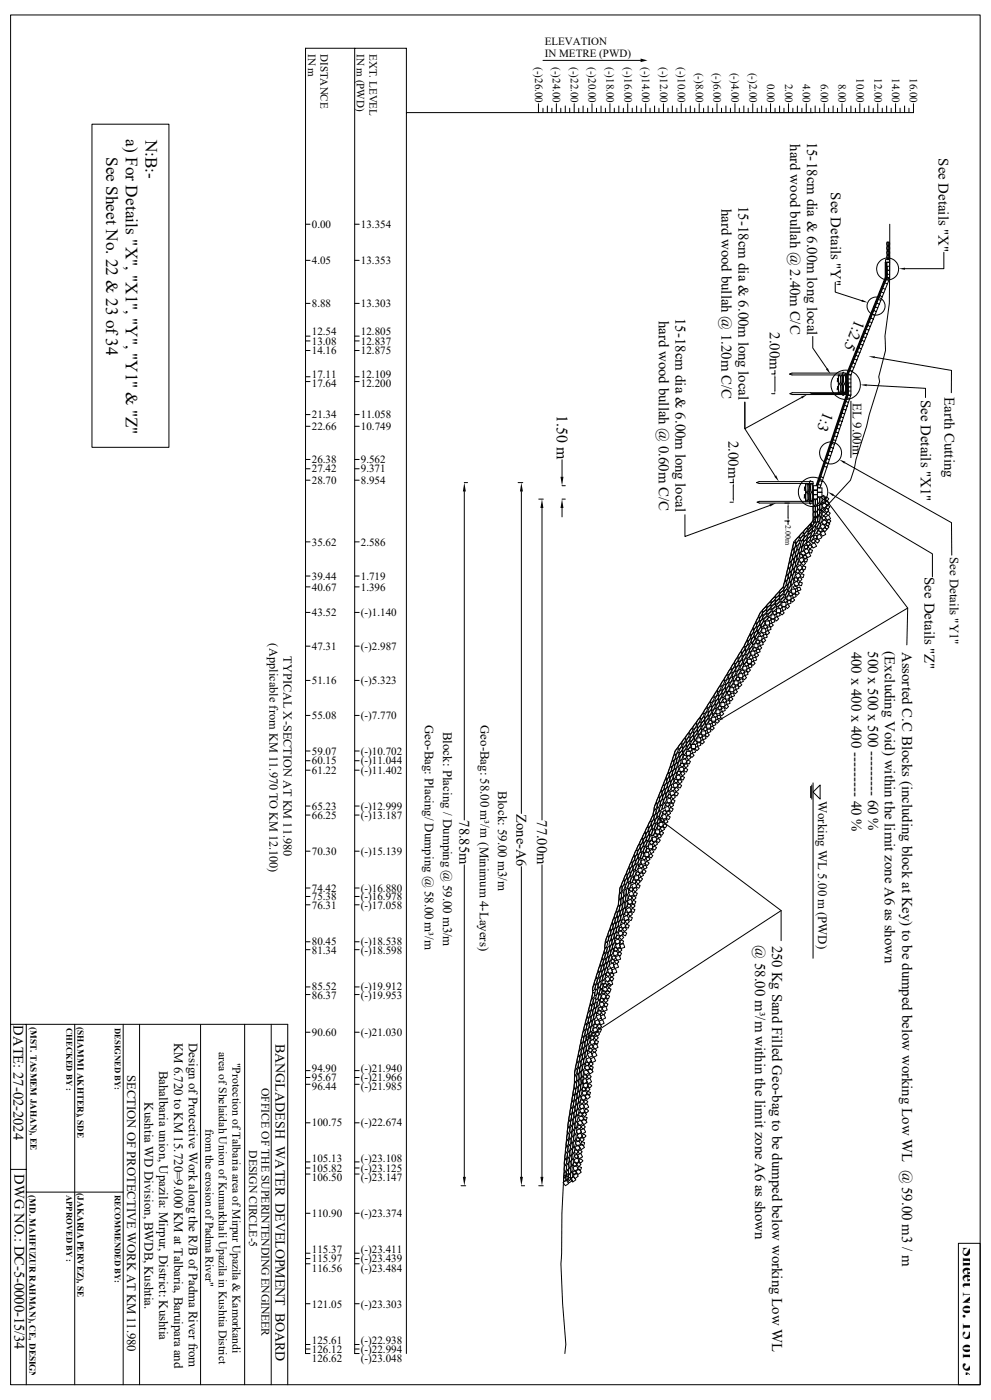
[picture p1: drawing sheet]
<svg xmlns="http://www.w3.org/2000/svg" width="297mm" height="420mm" viewBox="0 0 297 420" stroke-linecap="round" stroke-linejoin="round" font-family="sans-serif">
<defs><g id="words">
<g font-size="5.2">
<text x="37.7" y="41.7" transform="rotate(90 37.7 41.7)">a) For Details &quot;X&quot;, &quot;X1&quot;, &quot;Y&quot;, &quot;Y1&quot; &amp; &quot;Z&quot;</text>
<text x="43.6" y="41.9" transform="rotate(90 43.6 41.9)">N:B:-</text>
<text x="31.8" y="47" transform="rotate(90 31.8 47)">See Sheet No. 22 &amp; 23 of 34</text>
<text x="288.6" y="374.1" transform="rotate(90 288.6 374.1)">Sheet No. 15 of 34</text>
</g>
<g font-size="4.7">
<text x="256.3" y="95.7" transform="rotate(112 256.3 95.7)">1:2.5</text>
<text x="166.8" y="124.5" transform="rotate(90 166.8 124.5)">1.50 m</text>
<text x="246.9" y="123.2" transform="rotate(112 246.9 123.2)">1:3</text>
</g>
<g font-size="4.4">
<text x="236.8" y="43.3" transform="rotate(90 236.8 43.3)">hard wood bullah @ 2.40m C/C</text>
<text x="241.9" y="42.5" transform="rotate(90 241.9 42.5)">15-18cm dia &amp; 6.00m long local</text>
<text x="281.2" y="47.5" transform="rotate(90 281.2 47.5)">See Details &quot;X&quot;</text>
<text x="249" y="57.7" transform="rotate(90 249 57.7)">See Details &quot;Y&quot;</text>
<text x="216.2" y="62.6" transform="rotate(90 216.2 62.6)">hard wood bullah @ 1.20m C/C</text>
<text x="221.3" y="61.8" transform="rotate(90 221.3 61.8)">15-18cm dia &amp; 6.00m long local</text>
<text x="202.5" y="95.4" transform="rotate(90 202.5 95.4)">15-18cm dia &amp; 6.00m long local</text>
<text x="197.4" y="96.2" transform="rotate(90 197.4 96.2)">hard wood bullah @ 0.60m C/C</text>
<text x="230.8" y="99.6" transform="rotate(90 230.8 99.6)">2.00m</text>
<text x="276" y="119.9" transform="rotate(90 276 119.9)">See Details &quot;X1&quot;</text>
<text x="283.1" y="119.1" transform="rotate(90 283.1 119.1)">Earth Cutting</text>
<text x="218.3" y="132.2" transform="rotate(90 218.3 132.2)">2.00m</text>
<text x="277.1" y="173.1" transform="rotate(90 277.1 173.1)">See Details &quot;Z&quot;</text>
<text x="255.1" y="195.5" transform="rotate(90 255.1 195.5)">400 x 400 x 400 --------- 40 %</text>
<text x="260.2" y="195.3" transform="rotate(90 260.2 195.3)">500 x 500 x 500 --------- 60 %</text>
<text x="265.2" y="195.4" transform="rotate(90 265.2 195.4)">(Excluding Void) within the limit zone A6 as shown</text>
<text x="270.3" y="195.5" transform="rotate(90 270.3 195.5)">Assorted C.C Blocks (including block at Key) to be dumped below working Low WL @ 59.00 m3 / m</text>
<text x="154.8" y="244.3" transform="rotate(90 154.8 244.3)">Zone-A6</text>
<text x="137.7" y="246.1" transform="rotate(90 137.7 246.1)">78.85m</text>
<text x="161" y="246.1" transform="rotate(90 161 246.1)">77.00m</text>
<text x="226.4" y="283.5" transform="rotate(90 226.4 283.5)">@ 58.00 m³/m within the limit zone A6 as shown</text>
<text x="231.4" y="283.7" transform="rotate(90 231.4 283.7)">250 Kg Sand Filled Geo-bag to be dumped below working Low WL</text>
<text x="4" y="307.6" transform="rotate(90 4 307.6)">DATE: 27-02-2024</text>
<text x="4.3" y="352.3" transform="rotate(90 4.3 352.3)">DWG NO.: DC-5-0000-15/34</text>
</g>
<text font-size="4.2" x="82.6" y="313.1" transform="rotate(90 82.6 313.1)">BANGLADESH WATER DEVELOPMENT BOARD</text>
<g font-size="3.9">
<text x="255.6" y="120.9" transform="rotate(90 255.6 120.9)">EL 9.00m</text>
<text x="284.6" y="167" transform="rotate(90 284.6 167)">See Details &quot;Y1&quot;</text>
<text x="127.3" y="217.5" transform="rotate(90 127.3 217.5)">Geo-Bag: Placing/ Dumping @ 58.00 m³/m</text>
<text x="132.8" y="219.5" transform="rotate(90 132.8 219.5)">Block: Placing / Dumping @ 59.00 m3/m</text>
<text x="144" y="217.6" transform="rotate(90 144 217.6)">Geo-Bag: 58.00 m³/m (Minimum 4-Layers)</text>
<text x="149.3" y="237.4" transform="rotate(90 149.3 237.4)">Block: 59.00 m3/m</text>
<text x="245.2" y="240.2" transform="rotate(90 245.2 240.2)">Working WL 5.00 m (PWD)</text>
<text x="52.2" y="312.8" transform="rotate(90 52.2 312.8)">KM 6.720 to KM 15.720=9.000 KM at Talbaria, Baruipara and</text>
<text x="56.6" y="312.9" transform="rotate(90 56.6 312.9)">Design of Protective Work along the R/B of Padma River from</text>
<text x="47.7" y="321.2" transform="rotate(90 47.7 321.2)">Bahalbaria union, Upazila: Mirpur, District: Kushtia</text>
<text x="43.3" y="330.7" transform="rotate(90 43.3 330.7)">Kushtia WD Division, BWDB, Kushtia.</text>
</g>
<text font-size="3.8" x="38.1" y="322.5" transform="rotate(90 38.1 322.5)">SECTION OF PROTECTIVE WORK AT KM 11.980</text>
<g font-size="3.7">
<text x="80.7" y="193" transform="rotate(90 80.7 193)">(Applicable from KM 11.970 TO KM 12.100)</text>
<text x="84.9" y="196.9" transform="rotate(90 84.9 196.9)">TYPICAL X-SECTION AT KM 11.980</text>
</g>
<g font-size="3.5">
<text x="65.6" y="315.5" transform="rotate(90 65.6 315.5)">area of Shelaidah Union of Kumarkhali Upazila in Kushtia District</text>
<text x="69.6" y="318.8" transform="rotate(90 69.6 318.8)">&quot;Protection of Talbaria area of Mirpur Upazila &amp; Kamorkandi</text>
<text x="78.4" y="326.3" transform="rotate(90 78.4 326.3)">OFFICE OF THE SUPERINTENDING ENGINEER</text>
<text x="61.6" y="338.8" transform="rotate(90 61.6 338.8)">from the erosion of Padma River&quot;</text>
<text x="74.6" y="345.1" transform="rotate(90 74.6 345.1)">DESIGN CIRCLE-5</text>
</g>
<g font-size="3.3">
<text x="92.3" y="16.2" transform="rotate(90 92.3 16.2)">IN m</text>
<text x="96.1" y="16.2" transform="rotate(90 96.1 16.2)">DISTANCE</text>
<text x="107" y="16.2" transform="rotate(90 107 16.2)">IN m (PWD)</text>
<text x="110.8" y="16.2" transform="rotate(90 110.8 16.2)">EXT. LEVEL</text>
<text x="163.2" y="13.6">ELEVATION</text>
<text x="163.2" y="17">IN METRE (PWD)</text>
<text x="160.4" y="20.1" transform="rotate(90 160.4 20.1)">(-)26.00</text>
<text x="165.7" y="20.1" transform="rotate(90 165.7 20.1)">(-)24.00</text>
<text x="171.1" y="20.1" transform="rotate(90 171.1 20.1)">(-)22.00</text>
<text x="176.4" y="20.1" transform="rotate(90 176.4 20.1)">(-)20.00</text>
<text x="181.8" y="20.1" transform="rotate(90 181.8 20.1)">(-)18.00</text>
<text x="187.1" y="20.1" transform="rotate(90 187.1 20.1)">(-)16.00</text>
<text x="192.4" y="20.1" transform="rotate(90 192.4 20.1)">(-)14.00</text>
<text x="197.8" y="20.1" transform="rotate(90 197.8 20.1)">(-)12.00</text>
<text x="203.2" y="20.1" transform="rotate(90 203.2 20.1)">(-)10.00</text>
<text x="208.5" y="21.8" transform="rotate(90 208.5 21.8)">(-)8.00</text>
<text x="213.9" y="21.8" transform="rotate(90 213.9 21.8)">(-)6.00</text>
<text x="219.2" y="21.8" transform="rotate(90 219.2 21.8)">(-)4.00</text>
<text x="224.6" y="21.8" transform="rotate(90 224.6 21.8)">(-)2.00</text>
<text x="256.7" y="23.4" transform="rotate(90 256.7 23.4)">10.00</text>
<text x="262" y="23.4" transform="rotate(90 262 23.4)">12.00</text>
<text x="267.4" y="23.4" transform="rotate(90 267.4 23.4)">14.00</text>
<text x="272.7" y="23.4" transform="rotate(90 272.7 23.4)">16.00</text>
<text x="229.9" y="25.1" transform="rotate(90 229.9 25.1)">0.00</text>
<text x="235.3" y="25.1" transform="rotate(90 235.3 25.1)">2.00</text>
<text x="240.6" y="25.1" transform="rotate(90 240.6 25.1)">4.00</text>
<text x="246" y="25.1" transform="rotate(90 246 25.1)">6.00</text>
<text x="251.3" y="25.1" transform="rotate(90 251.3 25.1)">8.00</text>
<text x="93.5" y="68.4">0.00</text>
<text x="108.2" y="68.4">13.354</text>
<text x="93.5" y="79.2">4.05</text>
<text x="108.2" y="79.2">13.353</text>
<text x="93.5" y="92.2">8.88</text>
<text x="108.2" y="92.2">13.303</text>
<text x="93.5" y="100.6">12.54</text>
<text x="108.2" y="100.6">12.805</text>
<text x="93.5" y="103.4">13.08</text>
<text x="93.5" y="106.3">14.16</text>
<text x="108.2" y="103.4">12.837</text>
<text x="108.2" y="106.3">12.875</text>
<text x="93.5" y="113.5">17.11</text>
<text x="108.2" y="113.5">12.109</text>
<text x="93.5" y="116.2">17.64</text>
<text x="108.2" y="116.2">12.200</text>
<text x="93.5" y="125.5">21.34</text>
<text x="108.2" y="125.5">11.058</text>
<text x="93.5" y="129">22.66</text>
<text x="108.2" y="129">10.749</text>
<text x="93.5" y="139">26.38</text>
<text x="93.5" y="141.7">27.42</text>
<text x="108.2" y="139">9.562</text>
<text x="108.2" y="141.7">9.371</text>
<text x="93.5" y="145.2">28.70</text>
<text x="108.2" y="145.2">8.954</text>
<text x="93.5" y="163.7">35.62</text>
<text x="108.2" y="163.7">2.586</text>
<text x="93.5" y="173.9">39.44</text>
<text x="108.2" y="173.9">1.719</text>
<text x="93.5" y="177.2">40.67</text>
<text x="108.2" y="177.2">1.396</text>
<text x="93.5" y="184.8">43.52</text>
<text x="108.2" y="184.8">(-)1.140</text>
<text x="93.5" y="194.9">47.31</text>
<text x="108.2" y="194.9">(-)2.987</text>
<text x="93.5" y="205.3">51.16</text>
<text x="108.2" y="205.3">(-)5.323</text>
<text x="93.5" y="215.8">55.08</text>
<text x="108.2" y="215.8">(-)7.770</text>
<text x="93.5" y="226.4">59.07</text>
<text x="108.2" y="226.4">(-)10.702</text>
<text x="93.5" y="229.3">60.15</text>
<text x="93.5" y="232.2">61.22</text>
<text x="108.2" y="229.3">(-)11.044</text>
<text x="108.2" y="232.2">(-)11.402</text>
<text x="93.5" y="242.9">65.23</text>
<text x="93.5" y="245.7">66.25</text>
<text x="108.2" y="242.9">(-)12.999</text>
<text x="108.2" y="245.7">(-)13.187</text>
<text x="93.5" y="256.5">70.30</text>
<text x="108.2" y="256.5">(-)15.139</text>
<text x="93.5" y="267.5">74.42</text>
<text x="108.2" y="267.5">(-)16.880</text>
<text x="93.5" y="270">75.38</text>
<text x="93.5" y="272.6">76.31</text>
<text x="108.2" y="270">(-)16.978</text>
<text x="108.2" y="272.6">(-)17.058</text>
<text x="93.5" y="283.5">80.45</text>
<text x="93.5" y="286.3">81.34</text>
<text x="108.2" y="283.5">(-)18.538</text>
<text x="108.2" y="286.3">(-)18.598</text>
<text x="93.5" y="297.1">85.52</text>
<text x="93.5" y="299.8">86.37</text>
<text x="108.2" y="297.1">(-)19.912</text>
<text x="108.2" y="299.8">(-)19.953</text>
<text x="93.5" y="310.8">90.60</text>
<text x="108.2" y="310.8">(-)21.030</text>
<text x="93.5" y="321.6">94.90</text>
<text x="108.2" y="321.6">(-)21.940</text>
<text x="93.5" y="324.4">95.67</text>
<text x="93.5" y="327">96.44</text>
<text x="108.2" y="324.4">(-)21.966</text>
<text x="108.2" y="327">(-)21.985</text>
<text x="93.5" y="337.9">100.75</text>
<text x="108.2" y="337.9">(-)22.674</text>
<text x="93.5" y="348.5">105.13</text>
<text x="93.5" y="351.5">105.82</text>
<text x="108.2" y="348.5">(-)23.108</text>
<text x="108.2" y="351.5">(-)23.125</text>
<text x="93.5" y="354.3">106.50</text>
<text x="108.2" y="354.3">(-)23.147</text>
<text x="93.5" y="365.1">110.90</text>
<text x="108.2" y="365.1">(-)23.374</text>
<text x="93.5" y="375.9">115.37</text>
<text x="108.2" y="375.9">(-)23.411</text>
<text x="93.5" y="378.7">115.97</text>
<text x="93.5" y="381.5">116.56</text>
<text x="108.2" y="378.7">(-)23.439</text>
<text x="108.2" y="381.5">(-)23.484</text>
<text x="93.5" y="392.3">121.05</text>
<text x="108.2" y="392.3">(-)23.303</text>
<text x="93.5" y="403.2">125.61</text>
<text x="93.5" y="405.9">126.12</text>
<text x="108.2" y="403.2">(-)22.938</text>
<text x="108.2" y="405.9">(-)22.994</text>
<text x="93.5" y="408.6">126.62</text>
<text x="108.2" y="408.6">(-)23.048</text>
</g>
<g font-size="2.8">
<text x="9.1" y="308.1" transform="rotate(90 9.1 308.1)">(MST. TASMEM JAHAN), EE</text>
<text x="23.2" y="308.1" transform="rotate(90 23.2 308.1)">(SHAMMI AKHTER), SDE</text>
<text x="8.8" y="358.6" transform="rotate(90 8.8 358.6)">(MD. MAHFUZUR RAHMAN), CE, DESIGN</text>
<text x="23.2" y="358" transform="rotate(90 23.2 358)">(JAKARIA PERVEZ), SE</text>
</g>
<g font-size="2.6">
<text x="19.9" y="308.4" transform="rotate(90 19.9 308.4)">CHECKED BY :</text>
<text x="34.5" y="308.4" transform="rotate(90 34.5 308.4)">DESIGNED BY:</text>
<text x="19.9" y="358.5" transform="rotate(90 19.9 358.5)">APPROVED BY :</text>
<text x="34.5" y="358.5" transform="rotate(90 34.5 358.5)">RECOMMENDED BY:</text>
</g>
<text font-size="2.4" x="235.4" y="157.6" transform="rotate(90 235.4 157.6)">2.00m</text>
</g></defs>
<g fill="none" stroke="#000" stroke-width=".3">
<path d="M3.2 4.5h290.6v410.9h-290.6zM106.3 14.5v391.6h1.4M162.7 18.1h29.3M27.6 37.3h23v96.9h-23zM161.4 31.1v2.7M162.7 32.5v1.3M164 31.8v2M165.4 32.5v1.3M166.8 31.1v2.7M168.1 32.5v1.3M169.4 31.8v2M170.7 32.5v1.3"/>
<path d="M172.1 31.1v2.7M173.4 32.5v1.3M174.8 31.8v2M176.1 32.5v1.3M177.4 31.1v2.7M178.8 32.5v1.3M180.1 31.8v2M181.4 32.5v1.3M182.8 31.1v2.7M184.1 32.5v1.3M185.5 31.8v2M186.8 32.5v1.3"/>
<path d="M188.1 31.1v2.7M189.5 32.5v1.3M190.8 31.8v2M192.2 32.5v1.3M193.5 31.1v2.7M194.8 32.5v1.3M196.2 31.8v2M197.5 32.5v1.3M198.8 31.1v2.7M200.2 32.5v1.3M201.5 31.8v2M202.9 32.5v1.3"/>
<path d="M204.2 31.1v2.7M205.5 32.5v1.3M206.9 31.8v2M208.2 32.5v1.3M209.5 31.1v2.7M210.9 32.5v1.3M212.2 31.8v2M213.6 32.5v1.3M214.9 31.1v2.7M216.2 32.5v1.3M217.6 31.8v2M218.9 32.5v1.3"/>
<path d="M220.3 31.1v2.7M221.6 32.5v1.3M222.9 31.8v2M224.2 32.5v1.3M225.6 31.1v2.7M226.9 32.5v1.3M228.3 31.8v2M229.6 32.5v1.3M230.9 31.1v2.7M232.3 32.5v1.3M233.6 31.8v2M234.9 32.5v1.3"/>
<path d="M236.3 31.1v2.7M237.6 32.5v1.3M239 31.8v2M240.3 32.5v1.3M241.6 31.1v2.7M243 32.5v1.3M244.3 31.8v2M245.7 32.5v1.3M247 31.1v2.7M248.3 32.5v1.3M249.7 31.8v2M251 32.5v1.3"/>
<path d="M252.3 31.1v2.7M253.7 32.5v1.3M255 31.8v2M256.4 32.5v1.3M257.7 31.1v2.7M259 32.5v1.3M260.4 31.8v2M261.7 32.5v1.3M263.1 31.1v2.7M264.4 32.5v1.3M265.7 31.8v2M267.1 32.5v1.3"/>
<path d="M268.4 31.1v2.7M269.7 32.5v1.3M271.1 31.8v2M272.4 32.5v1.3M273.8 31.1v2.7h-152M91.6 67.3h1.3M91.6 78.1h1.3M106.3 67.3h1.4M106.3 78.1h1.4M265.6 78.7v4.6l-11.6 29v6.1l-9.1 27.3M265.8 79.9h.8M265.9 75.3a.75 .75 0 0 1 0 1.2l-.2-.6z"/>
<path d="M265.9 76.6a.75 .75 0 0 1 0 1.2l-.2-.5zM265.9 72.6a.75 .75 0 0 1 0 1.2l-.2-.5zM265.9 73.9a.75 .75 0 0 1 0 1.2l-.2-.5zM266.3 75.3a.75 .75 0 0 1 .1 1.2l-.2-.6zM266.3 76.6a.75 .75 0 0 1 .1 1.2l-.2-.5zM266.3 72.6a.75 .75 0 0 1 .1 1.2l-.2-.5zM266.3 73.9a.75 .75 0 0 1 .1 1.2l-.2-.5zM266.6 78.7h-1.3v4.5l-11.6 29v6.1l-9.1 27.4M266.7 67.3l-.2 23.7-1.3 9.8 .2 4.4-2 7.8 .2 1.5-3.1 9.9-.8 3.5-3.2 9.9-.5 2.8-1.1 3.5-17 18.5-3.2 13.5-6.8 7.6-4.9 10.1-6.3 10.3-6.6 10.5-7.8 10.7-1.9 5.8-4.2 10.7-.5 2.7-5.2 10.9-4.7 11-.5 5-3.9 11.1-.2 2.4-3.5 11.2-.2 2.3-2.8 11.3-2.4 11.5-.2 4.1a238.1 238.1 0 0 0-3.7 38.7 303.4 303.4 0 0 0 1.2 39.4l-.3 2.7M282.9 75.7v4.9h-11.7M91.6 91h1.3M106.3 91h1.4"/>
<path d="M250.3 84.7v2.9l8 2.6M259.2 99.9l.7 .3M259.6 98.8l.8 .3M260.1 97.7l.8 .3M260.6 96.5l.7 .3M261 95.4l.7 .3M261.5 94.3l.7 .3M261.9 93.2l.7 .3M262.3 92.1l.8 .3M262.8 90.9l.7 .3M263.2 89.8l.8 .3M263.7 88.7l.7 .3"/>
<path d="M264.1 87.6l.8 .3M264.6 86.5l.7 .3M265.2 84.9l.7 .3M265.6 83.8l.8 .3M265.8 81.1h.8M265.8 82.3h.8M266.6 83.5v-5.6h-1.2v.8h1.2h-.8v4.7l-11.6 28.9v6.2M266.6 83.4h-.8l.8 .1M266.6 83.5l-11.6 29M91.6 100.8h1.3M91.6 102.3h1.3M91.6 105.2h1.3"/>
<path d="M91.6 113h1.3M91.6 114.5h1.3M106.3 100.8h1.4M106.3 102.3h1.4M106.3 105.2h1.4M106.3 113h1.4M106.3 114.5h1.4M231.3 118.1h.9M232.2 111.1v1.1h-.9M232.2 113.3v3.7M236.6 112.2l.8-.3h16.1v.6h-16.1zM240.2 119.3l-17 9.3v-8v8l9.1 14.2"/>
<path d="M242.8 117.8l.5 .3h10.2M243.6 100.9v3.5l4.2 6.2M251.2 113.9l-.2-.3 .2 .3-.3 .4M251.2 114.2l-.2-.3 .2 .3-.3 .4M251.2 116.2l-.3-.3 .3 .3-.3 .4M251.2 116.5l-.3-.3 .3 .3-.3 .4M251.2 112.5v5.3M251.5 112.5a1.54 1.54 0 0 1 .5 1.9l-.2 .7a1.54 1.54 0 0 1-.5-1.8zM251.5 115.1a1.54 1.54 0 0 1 .5 1.9l-.2 .8a1.54 1.54 0 0 1-.5-1.9zM252.2 112.5a1.54 1.54 0 0 1 .5 1.9l-.2 .7a1.54 1.54 0 0 1-.5-1.8zM252.3 115.1a1.54 1.54 0 0 1 .4 1.9l-.2 .8a1.54 1.54 0 0 1-.4-1.9zM252.5 112.1v6.4"/>
<path d="M252.5 117.8l.1-.2 .3 .2M252.5 118.4l.1 .2 .3-.2M252.5 111.9l.1-.2 .3 .2M252.5 112.5l.1 .3 .3-.3M253 112.5a1.54 1.54 0 0 1 .4 1.8l-.2 .8a1.54 1.54 0 0 1-.4-1.9zM253 115.1a1.54 1.54 0 0 1 .4 1.9l-.2 .8a1.54 1.54 0 0 1-.4-1.9zM253.5 112.5v5.9h-16.1l-.7-.3 .7-.3h16.1M253.9 119.3l.8 .3M254.2 116.1h.8zM254.2 117.3h.8M254.2 116.1h.8M254.2 113.7h.8"/>
<path d="M254.2 112.5h.8M254.3 112.2l.7 .3M254.7 111.1l.8 .3M254.9 118.7l-.7-.2-9.2 27.5M255 114.9h-.8v3.6h.8M255 112.5v6M255 118.5l-9.3 27.9M255.2 109.9l.7 .3M255.6 108.8l.8 .3M256.1 107.7l.7 .3M256.5 106.6l.8 .3M257 105.5l.7 .3"/>
<path d="M257.4 104.4l.7 .2M257.9 103.3l.7 .2M258.3 102.1l.7 .3M258.7 101l.8 .3M259.8 115.5l17.6 1v2.8M262.2 107.2l23 3.9-.1 6.7M91.6 124.4h1.3M91.6 127.9h1.3M91.6 137.8h1.3M106.3 124.4h1.4M106.3 127.9h1.4M106.3 137.8h1.4"/>
<path d="M168.4 137.9v5.1M247.1 139.9l.7 .3M247.4 138.8l.8 .2M247.8 137.6l.8 .3M248.2 136.5l.8 .2M248.6 135.3l.7 .3M249 134.2l.7 .3M249.3 133.1l.8 .2M249.7 131.9l.8 .3M250.1 130.8l.8 .2M250.5 129.6l.7 .3M250.9 128.5l.7 .2"/>
<path d="M251.2 127.3l.8 .3M251.6 126.2l.8 .2M252 125.1l.8 .2M252.4 123.9l.8 .3M252.8 122.8l.7 .2M253.2 121.6l.7 .3M253.2 138.8l32 18v9.7M253.5 120.5l.8 .2M255 120.4v16.9M91.6 140.6h1.3M91.6 144.1h1.3M106.3 140.6h1.4"/>
<path d="M106.3 144.1h1.4M139.1 144.8h1M139.1 147.4v98.6M155.3 144.8h1.4M156.3 147.4v96.7M161.5 149.7h1.3M162.4 152.4v93.6M168.4 145.7h1M168.4 149.7h1M168.4 152.4v2.7M218.8 150.7h1M219.8 143.7v1.1h-1"/>
<path d="M219.8 145.8v3.8M226.7 144.8l.8-.3h16.2v.5h-16.2zM230.7 151.6l-25.4 9.4v-6.6M235.2 156.3h1.4M236.2 152v3.2M236.2 156.3v1.1M241.4 148.8l-.4-.3 .4 .3-.4 .4M241.4 149.1l-.4-.3 .4 .3-.4 .4M241.4 158.7l.4-.3a1.19 1.19 0 0 1-1 1.6zM241.4 146.5l-.3-.4 .3 .4-.4 .3M241.4 146.8l-.3-.4 .3 .4-.4 .4M241.4 145v5.4"/>
<path d="M241.6 159.6l.4-.3a1.19 1.19 0 0 1-1 1.6zM241.7 145.1a1.54 1.54 0 0 1 .4 1.8l-.2 .8a1.54 1.54 0 0 1-.4-1.9zM241.7 147.7a1.54 1.54 0 0 1 .4 1.9l-.2 .7a1.54 1.54 0 0 1-.4-1.8zM242.4 145.1a1.54 1.54 0 0 1 .5 1.8l-.2 .8a1.54 1.54 0 0 1-.5-1.9zM242.4 147.7a1.54 1.54 0 0 1 .5 1.9l-.2 .7a1.54 1.54 0 0 1-.5-1.8zM242.6 144.6l.1 6.5M242.7 150.4l.1-.3 .3 .3M242.7 151l.1 .2 .3-.2M242.7 144.5l.1-.3 .3 .3M242.7 145.1l.1 .2 .3-.2M242.7 157.4l.4-.3a1.19 1.19 0 0 1-1 1.6zM242.8 158.1l.4-.3a1.19 1.19 0 0 1-1 1.6z"/>
<path d="M243 158.8l.3-.3a1.19 1.19 0 0 1-1 1.6zM243.2 145.1a1.54 1.54 0 0 1 .4 1.8l-.2 .8a1.54 1.54 0 0 1-.4-1.9zM243.2 147.7a1.54 1.54 0 0 1 .4 1.9l-.2 .7a1.54 1.54 0 0 1-.4-1.8zM243.5 156.5l.3-.3a1.05 1.05 0 0 1-.4 1.5l-.4 .2-.1-.4zM243.6 159.5l.3-.3a1.3 1.3 0 0 1-.8 1.7v-.6zM243.7 148.4h1.3v1.3h-1.3zM243.7 146v4.5M243.7 147.1h1.3v-1.4h-1.3v1.4h1.3M243.7 150.4h-16.1l-.7 .3 .7 .2h16.1M243.7 145v5.9M243.7 150.9v5.4M243.9 149.8a1.13 1.13 0 0 1 .3 1.8l-.1 .1a1.59 1.59 0 0 1-.2-1.9z"/>
<path d="M243.9 151.7a1.13 1.13 0 0 1 .3 1.8l-.1 .1a1.59 1.59 0 0 1-.2-1.9zM243.9 153.5a1.13 1.13 0 0 1 .3 1.8l-.1 .1a1.59 1.59 0 0 1-.2-1.9zM243.9 155.2l.1-.2a1.24 1.24 0 0 1-.2 1.9l-.1-.9zM244 157.9l.3-.3a1.3 1.3 0 0 1-.8 1.8v-.7zM244.1 156.8l.3-.3a1.05 1.05 0 0 1-.4 1.6l-.3 .2-.2-.4zM244.5 153.5a1.13 1.13 0 0 1 .3 1.7l-.1 .2a1.59 1.59 0 0 1-.2-1.9zM244.6 149.7a1.13 1.13 0 0 1 .3 1.8l-.2 .1a1.59 1.59 0 0 1-.1-1.9zM244.6 151.6a1.13 1.13 0 0 1 .3 1.8l-.2 .1a1.59 1.59 0 0 1-.1-1.9zM244.6 155l.1-.1a1.24 1.24 0 0 1-.1 1.9l-.2-.9zM244.6 158.7l.4-.2a1.3 1.3 0 0 1-.9 1.7l.1-.6zM244.9 156.7l.3-.2a1.05 1.05 0 0 1-.4 1.5l-.3 .2-.2-.4zM245 147.7h1.3v1.4h-1.3z"/>
<path d="M245 147.1v1.3h-1.3M245 147.1h-1.3v1.3h1.3M245 147.7h1.3v-1.3h-1.3v1.3h1.3M245 146.1l.7 .2M245 159.2l1 .3-.3 .9-.9-.3zM245.2 149.1a1.13 1.13 0 0 1 .3 1.8l-.1 .1a1.59 1.59 0 0 1-.2-1.9zM245.2 151a1.13 1.13 0 0 1 .3 1.8l-.1 .2a1.59 1.59 0 0 1-.2-2zM245.2 152.8a1.13 1.13 0 0 1 .3 1.8l-.1 .1a1.59 1.59 0 0 1-.2-1.9zM245.2 145.3l.8 .3M245.3 154.9l.1-.2a1.24 1.24 0 0 1-.2 1.9l-.1-.9zM245.4 157.2l.3-.3a1.3 1.3 0 0 1-.8 1.8v-.7zM245.6 144.2l.8 .2"/>
<path d="M245.8 157.7l1-.6 .6 1.1-1.1 .6zM245.8 158.3l.7 .6-.5 .7-.8-.6zM245.9 159.8l1-.5 .6 1-1.1 .6zM245.9 151a1.13 1.13 0 0 1 .3 1.8l-.2 .2a1.59 1.59 0 0 1-.1-2zM245.9 153.1a1.13 1.13 0 0 1 .3 1.8l-.2 .1a1.59 1.59 0 0 1-.1-1.9zM245.9 149.1a1.13 1.13 0 0 1 .3 1.8l-.1 .1a1.59 1.59 0 0 1-.2-1.9zM246 143l.8 .3M246 155.1a1.24 1.24 0 0 1-.1 1.9 1.87 1.87 0 0 1 .1-1.9zM246.3 156.5l1-.6 .6 1.1-1.1 .5zM246.3 151.4l1-.5 .6 1-1.1 .6zM246.7 152.2l.7 .6-.6 .7-.7-.5zM246.8 148.6l.7 .6-.6 .7-.7-.6z"/>
<path d="M246.8 153.5l.7 .6-.6 .7-.7-.6zM246.8 154.8l.8 .6-.6 .7-.7-.6zM246.8 149.8l.8 .6-.7 .7-.7-.6zM247.1 158.2l.8 .6-.7 .7-.7-.6zM247.3 155.1l1.1-.5 .5 1-1 .6zM247.5 149.9l24.5 32.5-.2 11.1M247.7 152.4l.7 .6-.6 .8-.7-.7zM247.7 149.1l.7 .5-.6 .8-.7-.6zM247.7 157.5l.8 .6-.6 .7-.8-.6zM247.8 150.2l.7 .6-.6 .8-.7-.6zM248 151.5l.7 .6-.6 .7-.7-.6zM248 156.5l.7 .6-.6 .8-.7-.6z"/>
<path d="M248.1 153.3l.7 .7-.6 .7-.7-.6zM248.3 155.7l.7 .6-.6 .7-.7-.6zM249.7 148.5l29.7 17.7v6.9M91.6 162.6h1.3M91.6 172.8h1.3M91.6 176.1h1.3M106.3 162.6h1.4M106.3 172.8h1.4M106.3 176.1h1.4M231.2 180l1.1-.8a1.26 1.26 0 0 1-1.3 1.4zM232.5 178.5l1.1-.7a1.26 1.26 0 0 1-1.3 1.3zM232.7 179.3l.9-.5a1.26 1.26 0 0 1-1.4 1.3z"/>
<path d="M233.7 178.1l1.1-.8a1.26 1.26 0 0 1-1.3 1.3zM233.8 177l1.1-.7a1.26 1.26 0 0 1-1.3 1.3zM233.8 179.1l1.1-.7a1.26 1.26 0 0 1-1.3 1.3zM234.2 179.9l1.1-.8a1.26 1.26 0 0 1-1.3 1.4zM235.2 174.5l.2-.1a1.25 1.25 0 0 1-.5 1.9v-1zM235.5 175.9l.3-.3a1.21 1.21 0 0 1-.9 1.6l.1-.6zM235.6 176.8l.3-.1a1.52 1.52 0 0 1-.9 1.7v-.6zM235.8 172.6l.1-.2a1.25 1.25 0 0 1-.4 1.9l-.1-.9zM235.9 178.8h1.2v1.2h-1.3zM236.1 177.5l.2-.1a1.52 1.52 0 0 1-.8 1.8v-.7zM236.2 173.6l.1-.1a1.25 1.25 0 0 1-.4 1.8l-.1-.9zM236.3 170.5a1.25 1.25 0 0 1-.4 1.9 1.96 1.96 0 0 1 .4-1.9z"/>
<path d="M236.6 174.7l.1-.1a1.25 1.25 0 0 1-.4 1.8l-.1-.9zM236.6 171.7l.2-.1a1.25 1.25 0 0 1-.5 1.8v-.9zM236.7 168.7l.1-.1a1.25 1.25 0 0 1-.4 1.8l-.1-.9zM236.9 180l.6-.7 .7 .7-.7 .6zM237 175.8l.3-.1a1.52 1.52 0 0 1-.9 1.7v-.6zM237 177.5l.7 .7-.7 .7-.7-.7zM237.1 172.7l.1-.1a1.25 1.25 0 0 1-.4 1.9l-.1-1zM237.1 166.8l.1-.2a1.25 1.25 0 0 1-.4 1.9v-.9zM237.1 169.8l.1-.2a1.25 1.25 0 0 1-.4 1.9v-.9zM237.2 176.7h1.2v1.3h-1.2zM237.4 178.5l.9-.4 .3 .9-.8 .3zM237.5 167.8l.1-.1a1.25 1.25 0 0 1-.4 1.8v-.9z"/>
<path d="M237.5 164.8l.2-.1a1.25 1.25 0 0 1-.5 1.9v-.9zM237.5 170.8l.2-.1a1.25 1.25 0 0 1-.5 1.9v-1zM237.6 173.6a1.25 1.25 0 0 1-.4 1.9 1.96 1.96 0 0 1 .4-1.9zM237.9 174.9l1-.6 .6 1.1-1.1 .6zM238 165.9l.1-.1a1.25 1.25 0 0 1-.4 1.8l-.1-.9zM238 171.8l.1-.1a1.25 1.25 0 0 1-.4 1.8l-.1-.9zM238 168.9l.1-.2a1.25 1.25 0 0 1-.4 1.9v-.9zM238 162.9l.2-.2a1.25 1.25 0 0 1-.5 1.9v-.9zM238.2 177.9l.7-.6 .7 .7-.7 .6zM238.2 173.3l.9 .2-.2 1-.9-.3zM238.3 175.5l.7 .6-.6 .7-.7-.6zM238.4 172.5l1-.6 .6 1-1.1 .6z"/>
<path d="M238.4 167l.1-.2a1.25 1.25 0 0 1-.4 1.9v-.9zM238.4 169.8l.1-.1a1.25 1.25 0 0 1-.4 1.9v-1zM238.5 163.8a1.25 1.25 0 0 1-.4 1.9 1.96 1.96 0 0 1 .4-1.9zM238.7 170.8l.9 .3-.2 .9-.9-.3zM238.8 176.4l.9-.3 .3 .9-.9 .3zM238.8 165l.2-.1a1.25 1.25 0 0 1-.5 1.9v-1zM238.8 167.9l.2-.1a1.25 1.25 0 0 1-.5 1.9v-1zM238.9 170.1l1-.6 .6 1.1-1 .6zM239 161.4l.4-.3a1.19 1.19 0 0 1-1.1 1.6zM239.1 162.3l.4-.2a1.19 1.19 0 0 1-1 1.6zM239.3 166l.1-.1a1.25 1.25 0 0 1-.4 1.8l-.1-.9zM239.3 168.5l.9 .2-.3 .9-.9-.2z"/>
<path d="M239.4 167.8l1.1-.6 .5 1.1-1 .5zM239.5 163.2l.1-.2a1.25 1.25 0 0 1-.4 1.9l-.1-.9zM239.6 174.6l.9 .2-.3 .9-.9-.2zM239.6 173.1l.8 .6-.6 .8-.7-.6zM239.8 166.2l.9 .2-.2 .9-.9-.3zM239.9 164.2l.1-.2a1.25 1.25 0 0 1-.4 1.9l-.1-.9zM239.9 165.7l1.1-.6 .6 1.1-1.1 .6zM240.1 172.1l.9 .3-.3 .9-.9-.3zM240.2 160l.4-.2a1.19 1.19 0 0 1-1 1.6zM240.2 170.7l.7 .6-.6 .7-.7-.6zM240.4 162.2l.1-.1a1.25 1.25 0 0 1-.4 1.9l-.1-1zM240.5 160.9l.3-.3a1.19 1.19 0 0 1-1 1.6z"/>
<path d="M240.6 163.8l.1-.1a1.25 1.25 0 0 1-.4 1.8v-.9zM240.6 169.8l.9 .3-.3 .8-.9-.3zM240.7 168.3l.7 .7-.6 .7-.7-.7zM240.9 165.1l1-.6 .6 1.1-1 .6zM241.1 167.4l.9 .3-.2 .9-.9-.3zM241.2 162.2l.4-.3a1.19 1.19 0 0 1-1 1.6zM241.2 166.5l.7 .5-.6 .8-.7-.6zM241.3 163.5l.8 .2-.2 1-.9-.3zM241.3 166.3l1.1-.6 .6 1.1-1.1 .5zM241.4 160.9l.4-.2a1.19 1.19 0 0 1-1.1 1.6zM242.2 162.4l.7 .6-.6 .7-.7-.5zM242.4 161.3l.4-.2a1.19 1.19 0 0 1-1 1.6z"/>
<path d="M242.6 160.1l.4-.3a1.19 1.19 0 0 1-1.1 1.6zM242.6 164.8l.9 .3-.3 .8-.9-.2zM242.7 163.4l.7 .6-.6 .7-.7-.6zM243.1 163.4l1-.6 .6 1.1-1 .5zM243.3 160.9l.4-.3a1.3 1.3 0 0 1-.9 1.7l.1-.6zM243.5 161.8l.8 .2-.2 .9-.9-.3zM244.1 160.5l.8 .3-.2 .9-.9-.3zM244.7 160.8l1-.6 .6 1.1-1.1 .6zM244.9 161.6l.7 .6-.6 .7-.7-.6zM91.6 183.7h1.3M91.6 193.8h1.3M106.3 183.7h1.4"/>
<path d="M106.3 193.8h1.4M219.7 199.3l.3-.2a1.05 1.05 0 0 1-.4 1.5l-.4 .2-.1-.4zM220.7 197.7l.3-.3a1.05 1.05 0 0 1-.4 1.5l-.3 .2-.2-.4zM220.9 198.7l.3-.3a1.05 1.05 0 0 1-.4 1.5l-.3 .3-.2-.5zM221 199.9l.4-.2a1.05 1.05 0 0 1-.5 1.5l-.3 .2-.1-.4zM221.7 196l.3-.3a1.05 1.05 0 0 1-.4 1.5l-.3 .2-.2-.4zM221.9 197l.3-.3a1.05 1.05 0 0 1-.4 1.5l-.3 .3-.1-.5zM222 198.3l.4-.3a1.05 1.05 0 0 1-.4 1.6l-.4 .2-.1-.5zM222.3 199.4l.4-.3a1.05 1.05 0 0 1-.5 1.6l-.3 .2-.1-.5zM222.6 199.9h1.2v1.1h-1.2zM222.7 194.3l.4-.2a1.05 1.05 0 0 1-.5 1.5l-.3 .2-.1-.4zM222.9 195.3l.4-.2a1.05 1.05 0 0 1-.5 1.5l-.3 .2-.1-.4z"/>
<path d="M223.1 196.6l.3-.3a1.05 1.05 0 0 1-.4 1.6l-.4 .2-.1-.4zM223.4 197.7l.3-.3a1.05 1.05 0 0 1-.4 1.6l-.4 .2-.1-.4zM223.7 192.6l.3-.3a1.05 1.05 0 0 1-.4 1.5l-.3 .3-.2-.5zM223.7 198.6l.7 .7-.7 .6-.6-.6zM223.9 193.6l.4-.2a1.05 1.05 0 0 1-.4 1.5l-.4 .2-.1-.4zM224 197.8h1.2v1.2h-1.2zM224.1 194.9l.3-.2a1.05 1.05 0 0 1-.4 1.5l-.4 .2-.1-.4zM224.2 199.5l.8-.3 .4 .9-.9 .3zM224.4 196l.3-.2a1.05 1.05 0 0 1-.4 1.5l-.4 .2-.1-.4zM224.5 190.8l.4-.3a1.05 1.05 0 0 1-.4 1.6l-.4 .2-.1-.4zM224.7 191.9l.3-.3a1.05 1.05 0 0 1-.4 1.6l-.4 .2-.1-.4zM225 193.2l.3-.2a1.05 1.05 0 0 1-.4 1.5l-.3 .2-.1-.4z"/>
<path d="M225 199l.7-.7 .6 .7-.7 .6zM225 195.3l1.3 .1-.1 1.2h-1.2zM225.1 194.2l.4-.2a1.05 1.05 0 0 1-.5 1.5l-.3 .2-.1-.4zM225.1 196.6l.7 .6-.7 .7-.6-.7zM225.4 189l.3-.2a1.05 1.05 0 0 1-.4 1.5l-.3 .2-.2-.4zM225.6 190.1l.3-.2a1.05 1.05 0 0 1-.4 1.5l-.4 .2-.1-.4zM225.6 197.4l.8-.3 .4 .9-.9 .3zM225.6 191.3l.4-.2a1.05 1.05 0 0 1-.4 1.5l-.4 .2-.1-.4zM226 193.1h1.2v1.3l-1.2-.1zM226.1 196.5l.6-.6 .7 .7-.7 .6zM226.1 191.9l.3-.2a1.05 1.05 0 0 1-.4 1.5l-.3 .2-.1-.4zM226.2 194.1l.6 .7-.6 .6-.7-.6z"/>
<path d="M226.3 187.2l.3-.2a1.05 1.05 0 0 1-.4 1.5l-.4 .2-.1-.4zM226.4 188.3l.3-.2a1.05 1.05 0 0 1-.4 1.5l-.3 .2-.2-.4zM226.5 189.6l.3-.3a1.05 1.05 0 0 1-.4 1.5l-.3 .3-.2-.5zM226.6 195l.9-.3 .3 .8-.9 .4zM226.9 190.2l.4-.3a1.05 1.05 0 0 1-.4 1.6l-.4 .2-.1-.4zM227 194.3l.7-.6 .6 .7-.7 .6zM227.1 191.9l.7 .6-.7 .7-.7-.7zM227.1 185.5l.4-.2a1.05 1.05 0 0 1-.5 1.5l-.3 .2-.1-.4zM227.2 190.9h1.1v1.2h-1.1zM227.3 186.6l.3-.3a1.05 1.05 0 0 1-.4 1.5l-.3 .2-.2-.4zM227.4 187.8l.3-.3a1.05 1.05 0 0 1-.4 1.6l-.4 .2-.1-.5zM227.5 192.8l.9-.4 .4 .9-.9 .4z"/>
<path d="M227.8 188.4l.3-.2a1.05 1.05 0 0 1-.4 1.5l-.3 .2-.2-.4zM228 183.8l.3-.3a1.05 1.05 0 0 1-.4 1.5l-.4 .3-.1-.5zM228.1 184.8l.4-.2a1.05 1.05 0 0 1-.5 1.5l-.3 .2-.1-.4zM228.1 192.1l.7-.7 .7 .7-.7 .6zM228.2 186.1l.4-.3a1.05 1.05 0 0 1-.5 1.5l-.3 .2-.1-.4zM228.3 189.7l.6 .6-.6 .7-.7-.7zM228.3 188.6h1.2v1.2h-1.2zM228.6 183.9l1.1-.8a1.26 1.26 0 0 1-1.3 1.3zM228.7 182.8l1.1-.7a1.26 1.26 0 0 1-1.3 1.3zM228.7 186.6l.3-.2a1.05 1.05 0 0 1-.4 1.5l-.3 .2-.2-.4zM228.7 184.9l1.1-.8a1.26 1.26 0 0 1-1.3 1.4zM228.7 190.6l.9-.4 .4 .9-.9 .4z"/>
<path d="M229.1 185.7l1.1-.8a1.26 1.26 0 0 1-1.3 1.4zM229.3 189.8l.7-.7 .6 .7-.7 .7zM229.4 187.4l.7 .6-.7 .7-.6-.7zM229.4 186.3h1.2v1.2h-1.2zM229.9 182.4l1.1-.7a1.26 1.26 0 0 1-1.3 1.3zM229.9 188.3l.9-.3 .3 .8-.9 .3zM230 181.4l1.1-.8a1.26 1.26 0 0 1-1.4 1.4zM230 183.5l1.1-.8a1.26 1.26 0 0 1-1.4 1.4zM230.3 184.2l1.1-.7a1.26 1.26 0 0 1-1.3 1.3zM230.4 187.5l.7-.6 .7 .6-.7 .7zM230.5 185.1l.7 .6-.7 .7-.6-.7zM231 186l.9-.4 .3 .9-.8 .4z"/>
<path d="M231.1 184.4h1.1v1.2h-1.1zM231.2 181l1.1-.8a1.26 1.26 0 0 1-1.3 1.4zM231.2 182l1.1-.7a1.26 1.26 0 0 1-1.3 1.3zM231.6 182.8l1.1-.8a1.26 1.26 0 0 1-1.3 1.4zM232 185.6l.7-.6 .7 .6-.7 .7zM232.2 183.2l.6 .7-.6 .6-.7-.6zM232.5 180.6l1.1-.8a1.26 1.26 0 0 1-1.3 1.3zM232.6 184.1l.9-.3 .3 .9-.8 .3zM232.7 182.6h1.2v1.3l-1.2-.1zM232.9 181.3l1.1-.7a1.26 1.26 0 0 1-1.3 1.3zM233.2 182l.6-.6 .7 .6-.7 .7zM233.7 183.8l.7-.6 .6 .7-.6 .6z"/>
<path d="M234.3 182.3l.9-.4 .3 .9-.8 .4zM234.3 180.7h1.2v1.2h-1.2zM234.8 180.1l.7-.6 .6 .6-.6 .7zM235.9 180.4l.9-.4 .3 .9-.9 .4zM236 181.2l.6 .7-.6 .7-.7-.7zM272 182.4l-55.4 33M91.6 204.1h1.3M91.6 214.6h1.3M106.3 204.1h1.4M106.3 214.6h1.4M207.1 218.8l.3-.3a1.05 1.05 0 0 1-.4 1.5l-.3 .3-.2-.5zM207.3 219.8l.4-.2a1.05 1.05 0 0 1-.4 1.5l-.4 .2-.1-.4z"/>
<path d="M208.2 217.3l.3-.2a1.05 1.05 0 0 1-.4 1.5l-.3 .2-.2-.4zM208.4 218.3l.4-.2a1.05 1.05 0 0 1-.4 1.5l-.4 .2-.1-.4zM208.4 219.5l.4-.3a1.05 1.05 0 0 1-.4 1.5l-.4 .2-.1-.4zM209.3 215.8l.3-.2a1.05 1.05 0 0 1-.4 1.5l-.3 .2-.2-.4zM209.5 218l.4-.3a1.05 1.05 0 0 1-.4 1.5l-.4 .3-.1-.5zM209.7 216.7l.2-.1a1.05 1.05 0 0 1-.4 1.5l-.4 .2a1.47 1.47 0 0 1 .6-1.6zM209.8 218.9l.3-.3a1.05 1.05 0 0 1-.4 1.5l-.4 .2-.1-.4zM210.3 219.3h1.2v1.2h-1.2zM210.6 214.1l.2-.1a1.05 1.05 0 0 1-.4 1.6l-.4 .2a1.47 1.47 0 0 1 .6-1.7zM210.7 215.3l.3-.2a1.05 1.05 0 0 1-.4 1.5l-.4 .2-.1-.4zM210.7 216.5l.3-.3a1.05 1.05 0 0 1-.4 1.5l-.4 .2-.1-.4zM210.9 217.4l.3-.3a1.05 1.05 0 0 1-.4 1.6l-.4 .2-.1-.5z"/>
<path d="M211.4 218l.6 .7-.6 .7-.7-.7zM211.5 212.6l.3-.2a1.05 1.05 0 0 1-.4 1.5l-.4 .2-.1-.4zM211.8 213.8l.3-.3a1.05 1.05 0 0 1-.4 1.6l-.4 .2-.1-.5zM211.8 214.9l.3-.2a1.05 1.05 0 0 1-.4 1.5l-.4 .2-.1-.4zM211.8 217.2l1.2 .1v1.1h-1.2zM211.8 218.9l.9-.3 .4 .9-.9 .3zM212 215.9l.3-.3a1.05 1.05 0 0 1-.4 1.5l-.4 .2-.1-.4zM212.5 211l.3-.3a1.05 1.05 0 0 1-.4 1.6l-.4 .2-.1-.5zM212.8 212.1l.3-.2a1.05 1.05 0 0 1-.4 1.5l-.4 .2-.1-.4zM212.8 213.3l.3-.3a1.05 1.05 0 0 1-.4 1.5l-.4 .3-.1-.5zM212.8 218.4l.6-.6 .7 .6-.7 .7zM212.9 216l.7 .7-.7 .6-.7-.6z"/>
<path d="M213.1 214.3l.3-.2a1.05 1.05 0 0 1-.4 1.5l-.4 .2-.1-.4zM213.3 215.1l1.2 .1v1.2h-1.2zM213.4 216.9l.8-.3 .3 .8-.8 .4zM213.5 209.3l.3-.2a1.05 1.05 0 0 1-.4 1.5l-.3 .2-.2-.4zM213.8 210.5l.4-.3a1.05 1.05 0 0 1-.5 1.6l-.3 .2-.1-.5zM213.8 211.6l.4-.2a1.05 1.05 0 0 1-.5 1.5l-.3 .2-.1-.4zM214.1 212.7l.3-.2a1.05 1.05 0 0 1-.4 1.5l-.3 .2-.2-.4zM214.2 216.3l.8-.6 .6 .7-.7 .6zM214.4 213.9l.7 .7-.7 .6-.7-.6zM214.5 207.7l.4-.2a1.05 1.05 0 0 1-.4 1.5l-.4 .2-.1-.4zM214.6 212.9h1.2v1.2h-1.2zM214.8 208.8l.4-.2a1.05 1.05 0 0 1-.4 1.5l-.4 .2-.1-.4z"/>
<path d="M214.8 210l.4-.3a1.05 1.05 0 0 1-.4 1.5l-.4 .3-.1-.5zM214.8 214.8l.9-.3 .4 .8-.9 .4zM215.1 211l.4-.2a1.05 1.05 0 0 1-.4 1.5l-.4 .2-.1-.4zM215.6 206.1l.3-.3a1.05 1.05 0 0 1-.4 1.5l-.4 .3-.1-.5zM215.6 214.1l.7-.7 .6 .7-.7 .7zM215.7 211.7l.7 .6-.7 .7-.6-.7zM215.9 207.2l.3-.2a1.05 1.05 0 0 1-.4 1.5l-.4 .2-.1-.4zM215.9 208.4l.3-.3a1.05 1.05 0 0 1-.4 1.5l-.4 .2-.1-.4zM216 210.8h1.3l-.1 1.2h-1.2zM216.2 209.4l.3-.2a1.05 1.05 0 0 1-.4 1.5l-.4 .2-.1-.4zM216.2 212.6l.8-.3 .4 .8-.9 .4zM216.6 204.4l.3-.3a1.05 1.05 0 0 1-.4 1.6l-.3 .2-.2-.5z"/>
<path d="M216.9 205.6l.4-.3a1.05 1.05 0 0 1-.5 1.5l-.3 .3-.1-.5zM216.9 206.7l.4-.2a1.05 1.05 0 0 1-.5 1.5l-.3 .2-.1-.4zM217.2 207.8l.3-.3a1.05 1.05 0 0 1-.4 1.5l-.4 .3-.1-.5zM217.2 209.5l.6 .7-.6 .7-.7-.7zM217.4 208.5h1.2v1.2h-1.3zM217.6 210.4l.9-.3 .3 .9-.9 .3zM217.6 202.7l.4-.2a1.05 1.05 0 0 1-.4 1.5l-.4 .2-.1-.4zM217.7 211.3l.7 .7-.7 .6-.7-.6zM217.9 203.9l.4-.3a1.05 1.05 0 0 1-.5 1.5l-.3 .3-.1-.5zM217.9 205l.4-.2a1.05 1.05 0 0 1-.5 1.5l-.3 .2-.1-.4zM218.2 206.1l.3-.2a1.05 1.05 0 0 1-.4 1.5l-.3 .2-.2-.4zM218.4 209.7l.6-.7 .7 .7-.7 .7z"/>
<path d="M218.5 207.3l.7 .6-.7 .7-.7-.7zM218.7 201l.3-.3a1.05 1.05 0 0 1-.4 1.6l-.4 .2-.1-.4zM218.7 206.3h1.2v1.2h-1.2zM218.9 202.1l.3-.3a1.05 1.05 0 0 1-.4 1.6l-.4 .2-.1-.4zM218.9 208.2l.9-.3 .3 .8-.8 .4zM219 203.4l.3-.3a1.05 1.05 0 0 1-.4 1.5l-.3 .3-.2-.5zM219.2 204.5l.4-.3a1.05 1.05 0 0 1-.4 1.5l-.4 .3-.1-.5zM219.7 207.5l.7-.7 .6 .7-.7 .7zM219.8 205.1l.7 .6-.7 .7-.6-.7zM219.9 200.4l.3-.3a1.05 1.05 0 0 1-.4 1.5l-.3 .2-.2-.4zM220 201.6l.3-.2a1.05 1.05 0 0 1-.4 1.5l-.3 .2-.1-.4zM220 204.2l1.2 .1v1.1h-1.2z"/>
<path d="M220.3 202.8l.3-.3a1.05 1.05 0 0 1-.4 1.5l-.3 .3-.1-.5zM220.3 206l.8-.3 .4 .8-.9 .3zM221 205.4l.7-.6 .6 .6-.6 .7zM221.1 203l.7 .7-.7 .6-.6-.6zM221.3 201.1l.4-.3a1.05 1.05 0 0 1-.5 1.6l-.3 .2-.1-.5zM221.4 202.1h1.2v1.2h-1.2zM221.6 203.9l.9-.3 .3 .8-.8 .4zM221.9 201.5l.6-.6 .7 .6-.7 .7zM223 201.8l.9-.4 .3 .9-.9 .3zM223.1 202.6l.6 .7-.6 .7-.7-.7zM224.3 200.4l.6 .6-.7 .7-.6-.7zM91.6 225.3h1.3"/>
<path d="M91.6 228.2h1.3M91.6 231.1h1.3M106.3 225.3h1.4M106.3 228.2h1.4M106.3 231.1h1.4M197.3 239.3l.1-.1a1.1 1.1 0 0 1-.4 1.8h-.1a1.5 1.5 0 0 1 .4-1.7zM198 237.5l.2-.1a1.1 1.1 0 0 1-.4 1.7l-.1 .1a1.5 1.5 0 0 1 .3-1.7zM198.2 238.7l.1-.1a1.1 1.1 0 0 1-.3 1.7l-.2 .1a1.5 1.5 0 0 1 .4-1.7zM198.4 239.9h.1a1.1 1.1 0 0 1-.3 1.7l-.2 .1a1.5 1.5 0 0 1 .4-1.8zM198.8 235.7l.1-.1a1.1 1.1 0 0 1-.4 1.7l-.1 .1a1.5 1.5 0 0 1 .4-1.7zM198.9 236.9l.2-.1a1.1 1.1 0 0 1-.4 1.7l-.2 .1a1.5 1.5 0 0 1 .4-1.7zM199.1 238.1l.2-.1a1.1 1.1 0 0 1-.4 1.8l-.1 .1a1.5 1.5 0 0 1 .3-1.8z"/>
<path d="M199.4 239.2l.2-.1a1.1 1.1 0 0 1-.4 1.8l-.1 .1a1.5 1.5 0 0 1 .3-1.8zM199.5 233.8h.1a1.1 1.1 0 0 1-.4 1.7l-.1 .1a1.5 1.5 0 0 1 .4-1.8zM199.6 235l.2-.1a1.1 1.1 0 0 1-.4 1.8l-.1 .1a1.5 1.5 0 0 1 .3-1.8zM199.8 239.8l1.1-.4 .4 1.2-1.2 .3zM199.9 236.3l.1-.1a1.1 1.1 0 0 1-.4 1.8h-.1a1.5 1.5 0 0 1 .4-1.7zM200.2 237.4l.1-.1a1.1 1.1 0 0 1-.4 1.8h-.1a1.5 1.5 0 0 1 .4-1.7zM200.2 232l.1-.1a1.1 1.1 0 0 1-.4 1.8l-.1 .1a1.5 1.5 0 0 1 .4-1.8zM200.4 233.2l.1-.1a1.1 1.1 0 0 1-.4 1.8h-.1a1.5 1.5 0 0 1 .4-1.7zM200.4 238.3l.9 .4-.5 .8-.8-.4zM200.6 234.5l.1-.1a1.1 1.1 0 0 1-.4 1.7l-.1 .1a1.5 1.5 0 0 1 .4-1.7zM200.7 237.6l1.2-.4 .3 1.1-1.1 .4zM200.9 235.6l.1-.1a1.1 1.1 0 0 1-.4 1.7l-.1 .1a1.5 1.5 0 0 1 .4-1.7z"/>
<path d="M200.9 230.2l.1-.1a1.1 1.1 0 0 1-.3 1.7l-.2 .1a1.5 1.5 0 0 1 .4-1.7zM201.1 231.4l.2-.1a1.1 1.1 0 0 1-.4 1.7l-.2 .1a1.5 1.5 0 0 1 .4-1.7zM201.1 239l.7-.6 .6 .7-.7 .6zM201.3 232.7l.2-.1a1.1 1.1 0 0 1-.4 1.7l-.1 .1a1.5 1.5 0 0 1 .3-1.7zM201.4 236.1l.8 .4-.4 .8-.8-.4zM201.5 239.8l.8 .4-.4 .8-.9-.4zM201.5 228.3l.2-.1a1.1 1.1 0 0 1-.4 1.8h-.1a1.5 1.5 0 0 1 .3-1.7zM201.6 233.8l.1-.1a1.1 1.1 0 0 1-.4 1.7l-.1 .1a1.5 1.5 0 0 1 .4-1.7zM201.7 235.2l1.2-.4 .3 1.2-1.1 .3zM201.8 229.5l.2-.1a1.1 1.1 0 0 1-.4 1.8l-.1 .1a1.5 1.5 0 0 1 .3-1.8zM202.1 230.8l.1-.1a1.1 1.1 0 0 1-.4 1.8h-.1a1.5 1.5 0 0 1 .4-1.7zM202.1 236.8l.7-.6 .7 .7-.8 .6z"/>
<path d="M202.1 226.5l.2-.1a1.1 1.1 0 0 1-.4 1.7l-.1 .1a1.5 1.5 0 0 1 .3-1.7zM202.4 231.9h.1a1.1 1.1 0 0 1-.4 1.7l-.1 .1a1.5 1.5 0 0 1 .4-1.8zM202.4 233.7l.8 .4-.4 .8-.8-.4zM202.5 227.7l.1-.1a1.1 1.1 0 0 1-.4 1.7l-.1 .1a1.5 1.5 0 0 1 .4-1.7zM202.5 237.5l.8 .5-.4 .8-.8-.4zM202.6 232.8l1.1-.3 .4 1.1-1.2 .4zM202.6 228.9h.2a1.1 1.1 0 0 1-.4 1.7l-.1 .1a1.5 1.5 0 0 1 .3-1.8zM202.7 224.9l.3-.3a1.05 1.05 0 0 1-.4 1.5l-.3 .3-.2-.5zM203.1 225.8h.1a1.1 1.1 0 0 1-.4 1.7l-.1 .1a1.5 1.5 0 0 1 .4-1.8zM203.1 230.1l.1-.1a1.1 1.1 0 0 1-.4 1.7l-.1 .1a1.5 1.5 0 0 1 .4-1.7zM203.1 234.4l.7-.6 .6 .7-.7 .6zM203.2 227.1l.2-.1a1.1 1.1 0 0 1-.4 1.8l-.1 .1a1.5 1.5 0 0 1 .3-1.8z"/>
<path d="M203.2 231.3l.9 .4-.4 .8-.9-.4zM203.5 235.2l.8 .4-.5 .8-.8-.4zM203.5 230.4l1.2-.4 .4 1.2-1.2 .4zM203.7 228.2l.1-.1a1.1 1.1 0 0 1-.3 1.8l-.2 .1a1.5 1.5 0 0 1 .4-1.8zM203.8 223.3l.3-.2a1.05 1.05 0 0 1-.4 1.5l-.3 .2-.2-.4zM204 232l.7-.6 .6 .7-.7 .6zM204 224.4l.4-.3a1.05 1.05 0 0 1-.4 1.5l-.4 .2-.1-.4zM204 225.5l.4-.2a1.05 1.05 0 0 1-.4 1.5l-.4 .2-.1-.4zM204.2 228.9l.9 .4-.5 .8-.8-.4zM204.3 226.4l.1-.1a1.1 1.1 0 0 1-.4 1.7l-.1 .1a1.5 1.5 0 0 1 .4-1.7zM204.3 232.8l.8 .4-.4 .9-.8-.5zM204.3 228l1.2-.4 .4 1.2-1.2 .4z"/>
<path d="M204.9 221.8l.3-.2a1.05 1.05 0 0 1-.4 1.5l-.3 .2-.2-.4zM204.9 229.6l.8-.6 .5 .7-.7 .6zM205 226.5l.9 .4-.5 .8-.8-.4zM205.1 222.8l.4-.3a1.05 1.05 0 0 1-.4 1.6l-.4 .2-.1-.4zM205.1 223.9l.4-.2a1.05 1.05 0 0 1-.4 1.5l-.4 .2-.1-.4zM205.3 230.4l.8 .4-.4 .8-.8-.4zM205.4 225l.3-.3a1.05 1.05 0 0 1-.4 1.5l-.4 .2-.1-.4zM205.7 225.4h1.2v1.2h-1.2zM205.7 227.2l.8-.6 .6 .7-.8 .6zM206 220.3l.3-.2a1.05 1.05 0 0 1-.4 1.5l-.3 .2-.2-.4zM206.1 228l.8 .4-.4 .8-.8-.4zM206.2 224.8l.6-.6 .7 .6-.7 .7z"/>
<path d="M206.2 221.3l.4-.2a1.05 1.05 0 0 1-.4 1.5l-.4 .2-.1-.4zM206.2 222.5l.4-.3a1.05 1.05 0 0 1-.4 1.5l-.4 .2-.1-.4zM206.5 223.4l.3-.3a1.05 1.05 0 0 1-.4 1.6l-.4 .2-.1-.4zM206.7 226.6l.7-.7 .6 .7-.7 .6zM207.3 225.1l.9-.4 .3 .9-.9 .3zM207.3 223.4h1.1v1.2l-1.1-.1zM207.3 221l.4-.3a1.05 1.05 0 0 1-.4 1.5l-.4 .3-.1-.5zM207.6 221.9l.3-.2a1.05 1.05 0 0 1-.4 1.5l-.4 .2-.1-.4zM208.2 224.5l.7-.6 .6 .7-.6 .6zM208.4 222.1l.6 .7-.6 .6-.7-.6zM208.7 220.4l.3-.3a1.05 1.05 0 0 1-.4 1.6l-.4 .2-.1-.5zM208.8 223l.9-.3 .4 .9-.9 .3z"/>
<path d="M208.8 221.4h1.2v1.2l-1.2-.1zM209.9 220.1l.7 .7-.7 .6-.6-.6zM210.4 221l.9-.3 .3 .9-.9 .3zM210.5 221.9l.6 .7-.7 .6-.6-.7zM211.3 220.4l.7-.6 .6 .7-.7 .6zM243 235.9v3.4M243.3 235.5v4.2M243.7 237.6l2.1-2.1v4.2zM243.7 234.9v52.6M91.6 241.8h1.3M91.6 244.5h1.3M91.6 255.4h1.3"/>
<path d="M106.3 241.8h1.4M106.3 244.5h1.4M106.3 255.4h1.4M139.1 259.5v93.6M162.4 259.5v93.6M189.1 258.8l.1-.1a1.1 1.1 0 0 1-.4 1.8l-.1 .1a1.5 1.5 0 0 1 .4-1.8zM189.9 257l.1-.1a1.1 1.1 0 0 1-.4 1.7l-.1 .1a1.5 1.5 0 0 1 .4-1.7zM190 258.2l.2-.1a1.1 1.1 0 0 1-.4 1.7l-.1 .1a1.5 1.5 0 0 1 .3-1.7zM190.3 259.3l.1-.1a1.1 1.1 0 0 1-.4 1.8l-.1 .1a1.5 1.5 0 0 1 .4-1.8zM190.6 255.2l.2-.1a1.1 1.1 0 0 1-.4 1.7l-.2 .1a1.5 1.5 0 0 1 .4-1.7zM190.8 256.4l.1-.1a1.1 1.1 0 0 1-.4 1.8h-.1a1.5 1.5 0 0 1 .4-1.7zM191 259.5l.1-.1a1.1 1.1 0 0 1-.3 1.8h-.2a1.5 1.5 0 0 1 .4-1.7z"/>
<path d="M191.1 257.5l.1-.1a1.1 1.1 0 0 1-.4 1.8h-.1a1.5 1.5 0 0 1 .4-1.7zM191.4 253.4h.2a1.1 1.1 0 0 1-.4 1.7l-.1 .1a1.5 1.5 0 0 1 .3-1.8zM191.6 254.6h.1a1.1 1.1 0 0 1-.4 1.7l-.1 .1a1.5 1.5 0 0 1 .4-1.8zM191.8 257.7l.1-.1a1.1 1.1 0 0 1-.4 1.7l-.1 .1a1.5 1.5 0 0 1 .4-1.7zM191.9 255.7h.1a1.1 1.1 0 0 1-.4 1.7l-.1 .1a1.5 1.5 0 0 1 .4-1.8zM192.1 259.2l.7 .5-.5 .8-.8-.6zM192.1 258.1l1.2-.2 .1 1.2-1.2 .2zM192.3 251.7l.1-.1a1.1 1.1 0 0 1-.4 1.8h-.1a1.5 1.5 0 0 1 .4-1.7zM192.4 252.9l.2-.1a1.1 1.1 0 0 1-.4 1.8h-.1a1.5 1.5 0 0 1 .3-1.7zM192.5 255.9l.2-.1a1.1 1.1 0 0 1-.4 1.8h-.1a1.5 1.5 0 0 1 .3-1.7zM192.7 254l.1-.1a1.1 1.1 0 0 1-.4 1.7l-.1 .1a1.5 1.5 0 0 1 .4-1.7zM192.7 260l.8-.5 .4 .8-.8 .5z"/>
<path d="M193 256.7l.7 .5-.5 .8-.8-.5zM193.1 250l.2-.1a1.1 1.1 0 0 1-.4 1.7l-.2 .1a1.5 1.5 0 0 1 .4-1.7zM193.2 255.9l1.2-.2 .2 1.2-1.2 .1zM193.3 251.2l.1-.1a1.1 1.1 0 0 1-.4 1.8h-.1a1.5 1.5 0 0 1 .4-1.7zM193.4 254.1l.1-.1a1.1 1.1 0 0 1-.4 1.8l-.1 .1a1.5 1.5 0 0 1 .4-1.8zM193.5 252.2l.1-.1a1.1 1.1 0 0 1-.3 1.8l-.2 .1a1.5 1.5 0 0 1 .4-1.8zM193.5 257.5l.9-.5 .4 .9-.8 .4zM193.8 258.4l.8 .5-.6 .8-.7-.6zM193.9 248.2h.2a1.1 1.1 0 0 1-.4 1.7l-.2 .1a1.5 1.5 0 0 1 .4-1.8zM194.1 254.5l.7 .5-.5 .8-.8-.6zM194.1 249.5l.1-.1a1.1 1.1 0 0 1-.4 1.7l-.1 .1a1.5 1.5 0 0 1 .4-1.7zM194.2 252.4l.1-.1a1.1 1.1 0 0 1-.4 1.7l-.1 .1a1.5 1.5 0 0 1 .4-1.7z"/>
<path d="M194.3 253.5l1.2-.2 .2 1.2-1.2 .2zM194.3 250.5l.1-.1a1.1 1.1 0 0 1-.3 1.8l-.2 .1a1.5 1.5 0 0 1 .4-1.8zM194.6 255.3l.9-.5 .5 .8-.8 .5zM194.8 246.5l.1-.1a1.1 1.1 0 0 1-.4 1.8h-.1a1.5 1.5 0 0 1 .4-1.7zM194.9 256.1l.8 .6-.6 .7-.7-.6zM194.9 247.7l.2-.1a1.1 1.1 0 0 1-.4 1.8l-.1 .1a1.5 1.5 0 0 1 .3-1.8zM195 250.7l.2-.1a1.1 1.1 0 0 1-.4 1.7l-.2 .1a1.5 1.5 0 0 1 .4-1.7zM195.2 248.8l.1-.1a1.1 1.1 0 0 1-.4 1.7l-.1 .1a1.5 1.5 0 0 1 .4-1.7zM195.2 252.1l.7 .5-.5 .8-.8-.5zM195.5 251.2l1.1-.1 .2 1.2-1.2 .2zM195.6 244.8l.1-.1a1.1 1.1 0 0 1-.3 1.7l-.2 .1a1.5 1.5 0 0 1 .4-1.7zM195.7 252.9l.9-.5 .5 .8-.8 .5z"/>
<path d="M195.8 246l.1-.1a1.1 1.1 0 0 1-.4 1.7l-.1 .1a1.5 1.5 0 0 1 .4-1.7zM195.9 249l.1-.1a1.1 1.1 0 0 1-.4 1.7l-.1 .1a1.5 1.5 0 0 1 .4-1.7zM196 247.1l.1-.1a1.1 1.1 0 0 1-.4 1.7l-.1 .1a1.5 1.5 0 0 1 .4-1.7zM196 253.7l.8 .6-.6 .8-.7-.6zM196.3 242.9l.1-.1a1.1 1.1 0 0 1-.4 1.8h-.1a1.5 1.5 0 0 1 .4-1.7zM196.3 249.9l.8 .5-.5 .8-.8-.6zM196.4 249l1.2-.1 .2 1.2-1.2 .2zM196.6 244.1h.1a1.1 1.1 0 0 1-.4 1.7l-.1 .1a1.5 1.5 0 0 1 .4-1.8zM196.6 241.2l.1-.1a1.1 1.1 0 0 1-.4 1.7l-.1 .1a1.5 1.5 0 0 1 .4-1.7zM196.7 247.2l.1-.1a1.1 1.1 0 0 1-.3 1.8l-.2 .1a1.5 1.5 0 0 1 .4-1.8zM196.8 245.3l.2-.1a1.1 1.1 0 0 1-.4 1.8l-.1 .1a1.5 1.5 0 0 1 .3-1.8zM196.9 250.7l.8-.5 .5 .8-.8 .5z"/>
<path d="M197.1 242.4l.2-.1a1.1 1.1 0 0 1-.4 1.7l-.1 .1a1.5 1.5 0 0 1 .3-1.7zM197.2 251.5l.7 .6-.5 .7-.8-.5zM197.3 247.6l.7 .6-.5 .8-.7-.6zM197.4 246.8l1.2-.2 .2 1.2-1.2 .2zM197.5 243.4l.1-.1a1.1 1.1 0 0 1-.4 1.7l-.1 .1a1.5 1.5 0 0 1 .4-1.7zM197.5 240.5h.2a1.1 1.1 0 0 1-.4 1.7l-.2 .1a1.5 1.5 0 0 1 .4-1.8zM197.6 245.4h.1a1.1 1.1 0 0 1-.4 1.7l-.1 .1a1.5 1.5 0 0 1 .4-1.8zM197.9 248.5l.8-.5 .5 .8-.8 .5zM198.1 249.3l.8 .6-.6 .7-.7-.5zM198.2 241.6l.1-.1a1.1 1.1 0 0 1-.4 1.7l-.1 .1a1.5 1.5 0 0 1 .4-1.7zM198.2 243.6l.1-.1a1.1 1.1 0 0 1-.3 1.7l-.2 .1a1.5 1.5 0 0 1 .4-1.7zM198.2 246.2l35.9 27v9"/>
<path d="M198.3 245.4l.8 .6-.6 .7-.7-.5zM198.3 244.6l1.1-.3 .4 1.1-1.1 .4zM198.9 246.3l.8-.5 .5 .8-.8 .5zM199 243.1l.8 .4-.4 .8-.9-.4zM199 241h.1a1.1 1.1 0 0 1-.3 1.7l-.2 .1a1.5 1.5 0 0 1 .4-1.8zM199.2 247.1l.7 .5-.6 .8-.7-.6zM199.2 242.2l1.1-.3 .4 1.1-1.1 .4zM199.7 243.8l.7-.6 .6 .8-.7 .6zM199.9 240.7l.8 .4-.4 .9-.9-.4zM200.1 244.6l.8 .5-.5 .8-.8-.5zM200.6 241.5l.7-.7 .6 .8-.7 .6zM200.9 242.2l.9 .5-.5 .8-.8-.5z"/>
<path d="M91.6 266.4h1.3M91.6 268.9h1.3M91.6 271.4h1.3M106.3 266.4h1.4M106.3 268.9h1.4M106.3 271.4h1.4M156.3 260v93.1M182.6 279.1l.2-.1a1.24 1.24 0 0 1-.5 1.9v-.9zM183.3 277.3l.1-.1a1.24 1.24 0 0 1-.4 1.9v-1zM183.4 278.8l.2-.1a1.24 1.24 0 0 1-.5 1.8v-.9zM184.1 275.4a1.24 1.24 0 0 1-.5 1.8 1.96 1.96 0 0 1 .5-1.8zM184.1 277l.1-.1a1.24 1.24 0 0 1-.4 1.8v-.9z"/>
<path d="M184.4 278.3a1.24 1.24 0 0 1-.4 1.9 1.96 1.96 0 0 1 .4-1.9zM184.5 279.8l.1-.1a1.24 1.24 0 0 1-.4 1.8l-.1-.9zM184.7 273.6a1.24 1.24 0 0 1-.4 1.8 1.96 1.96 0 0 1 .4-1.8zM184.7 275.2l.2-.2a1.24 1.24 0 0 1-.5 1.9v-.9zM185 276.6l.1-.1a1.24 1.24 0 0 1-.4 1.8l-.1-.9zM185.1 278l.2-.2a1.24 1.24 0 0 1-.5 1.9v-.9zM185.2 279.7l1.1-.5 .5 1.1-1.1 .5zM185.3 271.9l.1-.2a1.24 1.24 0 0 1-.4 1.9l-.1-.9zM185.4 273.3l.1-.1a1.24 1.24 0 0 1-.4 1.9l-.1-.9zM185.6 270l.1-.2a1.24 1.24 0 0 1-.2 1.9l-.1-.9zM185.6 274.7l.1-.1a1.24 1.24 0 0 1-.4 1.9v-1zM185.8 268l.1-.1a1.24 1.24 0 0 1-.2 1.8l-.2-.8z"/>
<path d="M185.8 278.1l.8 .4-.3 .8-.9-.3zM185.9 276a1.24 1.24 0 0 1-.4 1.9 1.96 1.96 0 0 1 .4-1.9zM186 277.4l1.1-.5 .5 1.1-1.1 .5zM186.1 265.9a1.24 1.24 0 0 1-.2 1.9 1.87 1.87 0 0 1 .2-1.9zM186.1 271.5l.1-.1a1.24 1.24 0 0 1-.4 1.9l-.1-1zM186.3 272.9l.1-.1a1.24 1.24 0 0 1-.4 1.9l-.1-1zM186.4 269.5a1.24 1.24 0 0 1-.2 1.8 1.87 1.87 0 0 1 .2-1.8zM186.5 267.6l.1-.1a1.24 1.24 0 0 1-.2 1.9l-.1-.9zM186.5 278.8l.7-.7 .7 .7-.7 .6zM186.6 274.2a1.24 1.24 0 0 1-.5 1.9 1.96 1.96 0 0 1 .5-1.9zM186.6 275.8l.8 .4-.3 .8-.9-.3zM186.8 264.2h.1a1.1 1.1 0 0 1-.3 1.7l-.2 .1a1.5 1.5 0 0 1 .4-1.8z"/>
<path d="M186.9 275.1l1.1-.5 .5 1.2-1.1 .4zM186.9 270.7a1.24 1.24 0 0 1-.1 1.9 1.87 1.87 0 0 1 .1-1.9zM186.9 265.5l.2-.1a1.1 1.1 0 0 1-.4 1.7l-.1 .1a1.5 1.5 0 0 1 .3-1.7zM186.9 279.5l.9 .4-.3 .9-.9-.4zM187.1 272.5l.1-.1a1.24 1.24 0 0 1-.4 1.8l-.1-.9zM187.1 268.8a1.24 1.24 0 0 1-.2 1.8 1.87 1.87 0 0 1 .2-1.8zM187.2 267l.1-.2a1.24 1.24 0 0 1-.1 1.9l-.2-.9zM187.3 276.5l.7-.7 .6 .7-.6 .7zM187.5 273.5l.8 .4-.3 .8-.9-.3zM187.5 262.4l.2-.1a1.1 1.1 0 0 1-.4 1.8l-.1 .1a1.5 1.5 0 0 1 .3-1.8zM187.5 270.6l.2-.2a1.24 1.24 0 0 1-.2 1.9l-.2-.9zM187.7 272.7l1.1-.5 .4 1.1-1.1 .5z"/>
<path d="M187.7 263.7l.1-.1a1.1 1.1 0 0 1-.3 1.7l-.2 .1a1.5 1.5 0 0 1 .4-1.7zM187.7 277.2l.9 .4-.3 .9-.9-.4zM187.9 268.5a1.24 1.24 0 0 1-.2 1.8 1.87 1.87 0 0 1 .2-1.8zM188 264.8l.1-.1a1.1 1.1 0 0 1-.4 1.7l-.1 .1a1.5 1.5 0 0 1 .4-1.7zM188 270.3l1.1-.5 .5 1.1-1.1 .5zM188 266.5a1.24 1.24 0 0 1-.1 1.9 1.87 1.87 0 0 1 .1-1.9zM188.2 271.1l.9 .3-.4 .9-.8-.3zM188.3 260.6l.2-.1a1.1 1.1 0 0 1-.4 1.8h-.1a1.5 1.5 0 0 1 .3-1.7zM188.4 267.8l1.1-.5 .4 1.1-1.1 .5zM188.5 261.8l.1-.1a1.1 1.1 0 0 1-.3 1.8l-.2 .1a1.5 1.5 0 0 1 .4-1.8zM188.5 268.7l.9 .3-.3 .9-.9-.3zM188.6 274.9l.9 .4-.4 .9-.8-.4z"/>
<path d="M188.7 265l.1-.1a1.1 1.1 0 0 1-.3 1.7l-.2 .1a1.5 1.5 0 0 1 .4-1.7zM188.8 263l.1-.1a1.1 1.1 0 0 1-.4 1.7l-.1 .1a1.5 1.5 0 0 1 .4-1.7zM188.9 273.5l.7 .7-.7 .7-.7-.7zM188.9 266.2l.9 .3-.4 .9-.8-.3zM189 271.8l.7-.7 .6 .7-.6 .7zM189.3 260l.1-.1a1.1 1.1 0 0 1-.4 1.8h-.1a1.5 1.5 0 0 1 .4-1.7zM189.3 265.4l1.1-.4 .4 1.1-1.1 .4zM189.4 272.5l.9 .4-.4 .9-.8-.4zM189.5 263.1h.1a1.1 1.1 0 0 1-.4 1.7l-.1 .1a1.5 1.5 0 0 1 .4-1.8zM189.5 261.2l.2-.1a1.1 1.1 0 0 1-.4 1.7l-.2 .1a1.5 1.5 0 0 1 .4-1.7zM189.7 270.1l.9 .4-.4 .8-.8-.3zM189.8 263.9l.9 .3-.4 .8-.9-.3z"/>
<path d="M190 268.7l.6 .7-.7 .6-.6-.6zM190.1 267.6l.9 .4-.4 .9-.8-.4zM190.1 262.8l1.2-.2 .2 1.2-1.2 .2zM190.2 261.3l.2-.1a1.1 1.1 0 0 1-.4 1.7l-.1 .1a1.5 1.5 0 0 1 .3-1.7zM190.4 266.2l.6 .7-.6 .6-.7-.6zM190.6 264.5l.7-.6 .6 .6-.7 .7zM191 265.3l.9 .3-.4 .9-.9-.4zM191 261.5l.8 .5-.6 .7-.7-.5zM191.2 260.6l1.2-.2 .1 1.2-1.2 .1zM191.6 262.3l.8-.5 .5 .8-.8 .5zM191.9 263.1l.7 .6-.6 .7-.7-.6zM192.9 260.8l.7 .6-.5 .7-.8-.5z"/>
<path d="M234.1 273.2l-57.3 37.4M91.6 282.5h1.3M91.6 284.9h1.3M91.6 296.1h1.3M91.6 298.4h1.3M106.3 282.5h1.4M106.3 284.9h1.4M106.3 296.1h1.4M106.3 298.4h1.4M177.4 299.7l.1-.1a1.2 1.2 0 0 1-.4 1.8l-.1-.6zM177.8 297.8l.2-.2a1.2 1.2 0 0 1-.5 1.9l-.1-.6zM178.1 295.5l.2-.1a1.42 1.42 0 0 1-.7 1.8v-.7z"/>
<path d="M178.1 299.5l.2-.2a1.2 1.2 0 0 1-.5 1.9l-.1-.6zM178.6 293.6l.3-.1a1.42 1.42 0 0 1-.7 1.8l-.1-.6zM178.6 297l.2-.2a1.2 1.2 0 0 1-.4 1.9l-.2-.6zM178.9 295.1a1.2 1.2 0 0 1-.4 1.9 1.91 1.91 0 0 1 .4-1.9zM179 298.2l.1-.1a1.2 1.2 0 0 1-.4 1.8l-.1-.6zM179.2 291.7l.3-.1a1.42 1.42 0 0 1-.7 1.8l-.1-.6zM179.4 293.4l.3-.2a1.42 1.42 0 0 1-.7 1.9l-.1-.7zM179.5 296.3l.1-.1a1.2 1.2 0 0 1-.4 1.8l-.2-.6zM179.7 298.3l.1-.1a1.2 1.2 0 0 1-.4 1.8l-.1-.6zM179.7 294.6l.1-.2a1.2 1.2 0 0 1-.4 1.8l-.1-.5zM179.8 289.9l.2-.2a1.42 1.42 0 0 1-.6 1.8l-.1-.6zM180 291.5l.2-.1a1.42 1.42 0 0 1-.7 1.8v-.6z"/>
<path d="M180 296.7l.2-.2a1.2 1.2 0 0 1-.5 1.9l-.1-.6zM180.1 299.4l.9 .4-.4 .9-.8-.4zM180.1 298.6l1.1-.4 .5 1.1-1.1 .4zM180.3 292.8l.2-.1a1.42 1.42 0 0 1-.7 1.8v-.7zM180.4 288l.3-.2a1.42 1.42 0 0 1-.7 1.8v-.6zM180.4 295.1a1.2 1.2 0 0 1-.4 1.9 1.91 1.91 0 0 1 .4-1.9zM180.6 294.1l.9 .2-.2 .9-.9-.1zM180.6 296.5l1.1-.4 .4 1.1-1.1 .4zM180.6 289.6l.2-.1a1.42 1.42 0 0 1-.6 1.8l-.1-.6zM180.6 297.1l.9 .3-.3 .8-.9-.3zM180.8 290.9l.3-.1a1.42 1.42 0 0 1-.7 1.8v-.6zM181 286.1l.2-.1a1.42 1.42 0 0 1-.6 1.8l-.1-.7z"/>
<path d="M181.1 294.9l.8 .4-.3 .9-.9-.4zM181.1 292.3l.3-.1a1.42 1.42 0 0 1-.7 1.8l-.1-.6zM181.2 287.7l.2-.1a1.42 1.42 0 0 1-.6 1.8l-.1-.6zM181.3 293.6l.9-.7 .7 1-1 .7zM181.4 289l.3-.1a1.42 1.42 0 0 1-.7 1.8v-.6zM181.4 297.7l.7-.6 .7 .6-.7 .7zM181.6 284.2l.2-.1a1.42 1.42 0 0 1-.7 1.8v-.6zM181.6 299.4l.6 .7-.6 .7-.7-.7zM181.7 282.7l.1-.2a1.24 1.24 0 0 1-.4 1.9l-.1-.9zM181.7 290.4l.2-.1a1.42 1.42 0 0 1-.6 1.8l-.1-.6zM181.8 285.9l.2-.2a1.42 1.42 0 0 1-.6 1.9l-.1-.7zM181.9 298.4l.8 .4-.4 .9-.8-.4z"/>
<path d="M181.9 295.6l.6-.6 .7 .6-.7 .7zM181.9 281l.2-.1a1.24 1.24 0 0 1-.4 1.8l-.1-.9zM182 291.7l.8 .4-.4 .8-.8-.4zM182.1 287.1l.2-.1a1.42 1.42 0 0 1-.6 1.8l-.1-.6zM182.1 290.9l1.1-.4 .4 1.1-1.1 .4zM182.1 294.5l1.1-.4 .4 1.2-1.1 .4zM182.3 288.5l.2-.1a1.42 1.42 0 0 1-.6 1.8l-.1-.6zM182.3 296.4l.8 .3-.3 .9-.9-.4zM182.3 284l.3-.1a1.42 1.42 0 0 1-.7 1.8v-.6zM182.6 289.3l1.1-.4 .4 1.2-1.1 .4zM182.6 285.3l.3-.1a1.42 1.42 0 0 1-.7 1.8v-.7zM182.7 292.4l.7-.6 .6 .8-.7 .6z"/>
<path d="M182.9 286.7l.3-.1a1.42 1.42 0 0 1-.7 1.8v-.7zM182.9 280.5a1.24 1.24 0 0 1-.4 1.9 1.96 1.96 0 0 1 .4-1.9zM183 282.1l.1-.2a1.24 1.24 0 0 1-.4 1.9l-.1-.9zM183.1 293.1l.8 .4-.4 .8-.8-.4zM183.2 283.4l.3-.1a1.42 1.42 0 0 1-.7 1.8v-.7zM183.3 287.2l.7-.6 .6 .8-.7 .6zM183.3 291l1.1-.4 .5 1.1-1.2 .4zM183.4 287.7l.8 .5-.3 .8-.9-.4zM183.5 284.8l.2-.2a1.42 1.42 0 0 1-.7 1.9v-.7zM183.6 280.2l.2-.1a1.24 1.24 0 0 1-.5 1.8v-.9zM183.7 285.6l1.1-.4 .5 1.1-1.2 .5zM183.9 289.4l1.1-.4 .4 1.2-1.2 .3z"/>
<path d="M183.9 281.5a1.24 1.24 0 0 1-.4 1.8 1.96 1.96 0 0 1 .4-1.8zM184 282.9l.3-.1a1.42 1.42 0 0 1-.7 1.8v-.6zM184.1 288.5l.8-.6 .6 .7-.8 .6zM184.3 282.2l1.1-.5 .5 1.1-1.2 .5zM184.4 284.2l.8 .4-.4 .9-.9-.5zM184.4 283.4l1.1-.4 .5 1.1-1.2 .4zM184.4 287l1.2-.4 .4 1.1-1.1 .5zM184.8 280.5l.9 .4-.3 .9-.9-.4zM185.1 284.9l.7-.6 .6 .7-.7 .6zM185.5 285.5l.8 .5-.4 .8-.9-.4zM185.7 283.5l1.1-.5 .4 1.2-1.1 .4zM186.1 282l.8 .3-.4 .9-.8-.4z"/>
<path d="M186.3 280.5l.6 .7-.6 .7-.7-.7zM3.2 307.3h83v108.1M7.9 307.3v108.1M22.4 307.3v108.1M36.9 307.3v108.1M41.8 307.3v108.1M60.1 307.4v108M73.3 307.3v108.1M81.3 307.3v108.1M91.6 309.7h1.3M106.3 309.7h1.4M172.9 318.9l.1-.1a1.21 1.21 0 0 1-.3 1.8l-.1-.6z"/>
<path d="M173.3 316.9l.1-.1a1.21 1.21 0 0 1-.3 1.9l-.1-.6zM173.7 318.6l.1-.1a1.21 1.21 0 0 1-.4 1.8l-.1-.6zM173.9 314.9a1.21 1.21 0 0 1-.4 1.8 1.91 1.91 0 0 1 .4-1.8zM174.1 313.1l.1-.1a1.21 1.21 0 0 1-.3 1.8l-.2-.6zM174.1 316.7l.1-.2a1.21 1.21 0 0 1-.3 1.9l-.2-.6zM174.1 319.8l.1-.1a1.21 1.21 0 0 1-.3 1.9l-.2-.7zM174.5 317.9l.1-.1a1.21 1.21 0 0 1-.4 1.8l-.1-.6zM174.5 314.7l.1-.1a1.21 1.21 0 0 1-.3 1.8l-.1-.6zM174.6 311.1a1.21 1.21 0 0 1-.4 1.8 1.91 1.91 0 0 1 .4-1.8zM174.8 312.8l.2-.1a1.21 1.21 0 0 1-.4 1.8l-.1-.6zM174.9 316l.1-.2a1.21 1.21 0 0 1-.3 1.9l-.2-.6zM174.9 319.3l.1-.1a1.21 1.21 0 0 1-.3 1.8l-.2-.6z"/>
<path d="M175.1 309.1a1.2 1.2 0 0 1-.4 1.8 1.91 1.91 0 0 1 .4-1.8zM175.2 310.9l.1-.2a1.21 1.21 0 0 1-.3 1.9l-.1-.6zM175.3 317.3l.1-.1a1.21 1.21 0 0 1-.4 1.9l-.1-.7zM175.4 313.9a1.21 1.21 0 0 1-.4 1.9 1.91 1.91 0 0 1 .4-1.9zM175.4 307.3l.2-.1a1.2 1.2 0 0 1-.5 1.8l-.1-.6zM175.6 312.1l.2-.1a1.21 1.21 0 0 1-.4 1.9l-.1-.7zM175.6 315.4l.2-.1a1.21 1.21 0 0 1-.4 1.8l-.1-.6zM175.7 317.8l1-.6 .6 1.1-1.1 .6zM175.7 318.6l.9 .3-.4 .8-.9-.3zM175.7 309l.2-.1a1.2 1.2 0 0 1-.5 1.8l-.1-.6zM175.9 305.4l.2-.1a1.2 1.2 0 0 1-.5 1.8l-.1-.6zM176 316.1l1.1-.5 .5 1.1-1.1 .5z"/>
<path d="M176.1 313.5l.1-.1a1.21 1.21 0 0 1-.3 1.8l-.2-.6zM176.2 307.1l.1-.1a1.2 1.2 0 0 1-.4 1.8l-.1-.6zM176.2 310.1a1.21 1.21 0 0 1-.3 1.9 1.91 1.91 0 0 1 .3-1.9zM176.4 311.5l.2-.1a1.21 1.21 0 0 1-.4 1.9l-.1-.7zM176.6 303.4a1.2 1.2 0 0 1-.5 1.8 1.91 1.91 0 0 1 .5-1.8zM176.6 308.4l.1-.2a1.2 1.2 0 0 1-.4 1.8l-.2-.5zM176.7 305.2l.1-.1a1.2 1.2 0 0 1-.4 1.8l-.1-.6zM176.7 314.5l.8 .3-.3 .9-.8-.4zM176.7 312.3l1.1-.5 .6 1.1-1.2 .5zM176.8 309.7l.1-.2a1.21 1.21 0 0 1-.3 1.9l-.2-.6zM176.9 319.8l.9 .3-.3 .9-.9-.3zM176.9 317.7l1.1-.5 .5 1.1-1 .5z"/>
<path d="M177 306.5l.1-.2a1.2 1.2 0 0 1-.4 1.8l-.1-.5zM177 301.5a1.2 1.2 0 0 1-.4 1.8 1.91 1.91 0 0 1 .4-1.8zM177.1 318.5l.7 .7-.7 .7-.7-.7zM177.2 313.3l.6 .7-.6 .6-.7-.6zM177.2 303.3l.1-.2a1.2 1.2 0 0 1-.4 1.9l-.1-.6zM177.2 310.7l.9 .3-.3 .9-.9-.3zM177.3 316.1l1.1-.5 .5 1.1-1.1 .5zM177.4 307.8l.1-.1a1.2 1.2 0 0 1-.4 1.8l-.1-.6zM177.5 304.5l.1-.1a1.2 1.2 0 0 1-.4 1.8l-.1-.6zM177.5 309.6l.9 .3-.3 .9-.9-.3zM177.6 308.7l1.1-.5 .5 1.1-1.1 .5zM177.6 313.6l1.1-.5 .5 1.1-1 .5z"/>
<path d="M177.7 301.4l.1-.2a1.2 1.2 0 0 1-.4 1.9l-.2-.6zM177.8 305.9l.2-.1a1.2 1.2 0 0 1-.5 1.8l-.1-.6zM178.1 314.5l.7 .6-.7 .7-.6-.7zM178.2 302.5a1.2 1.2 0 0 1-.4 1.8 1.91 1.91 0 0 1 .4-1.8zM178.2 307.2l.9 .3-.4 .9-.9-.4zM178.2 306.4l1.2-.5 .4 1.1-1.1 .5zM178.4 304l.1-.1a1.2 1.2 0 0 1-.4 1.8l-.2-.6zM178.5 312.1l.9 .3-.4 .9-.9-.3zM178.5 300.7l.1-.1a1.2 1.2 0 0 1-.4 1.8l-.1-.6zM178.6 310.7l.7 .6-.6 .7-.7-.6zM178.7 304.8l1.1-.5 .5 1.1-1.1 .5zM178.9 302.1l.1-.1a1.2 1.2 0 0 1-.4 1.8l-.2-.6z"/>
<path d="M178.9 307.8l.8-.6 .6 .7-.7 .6zM179 309.5l.7 .7-.6 .7-.7-.7zM179.3 302.6l.7-.6 .6 .7-.7 .6zM179.3 300.2l.2-.1a1.2 1.2 0 0 1-.5 1.8l-.1-.6zM179.4 308.5l.9 .3-.4 .9-.9-.4zM179.4 303.1l.9 .4-.4 .9-.9-.4zM179.5 306.4l1.1-.5 .5 1.1-1.1 .5zM179.6 301l1.1-.5 .4 1.2-1.1 .4zM179.9 304.8l1.2-.5 .4 1.1-1.1 .5zM180.2 303.8l.6-.6 .7 .7-.7 .6zM180.4 302.3l1.1-.4 .5 1.1-1.1 .4zM181.3 300.8l.9 .4-.4 .8-.9-.3z"/>
<path d="M91.6 321.2h1.3M91.6 323.3h1.3M91.6 325.3h1.3M91.6 336.8h1.3M106.3 321.2h1.4M106.3 323.3h1.4M106.3 325.3h1.4M106.3 336.8h1.4M170.4 338.2a1.07 1.07 0 0 1 .1 1.6l-.2 .3a1.48 1.48 0 0 1 .1-1.9zM170.6 336.3a1.07 1.07 0 0 1 .1 1.6l-.2 .3a1.48 1.48 0 0 1 .1-1.9zM170.9 334.3a1.07 1.07 0 0 1 .1 1.6l-.2 .3a1.48 1.48 0 0 1 .1-1.9zM171 339.7a1.07 1.07 0 0 1 .1 1.6l-.2 .3a1.48 1.48 0 0 1 .1-1.9z"/>
<path d="M171.2 337.8a1.07 1.07 0 0 1 .1 1.6l-.3 .3a1.48 1.48 0 0 1 .2-1.9zM171.2 332.4a1.07 1.07 0 0 1 .1 1.6l-.2 .3a1.48 1.48 0 0 1 .1-1.9zM171.4 335.9a1.07 1.07 0 0 1 0 1.6l-.2 .3a1.48 1.48 0 0 1 .2-1.9zM171.5 330.5a1.07 1.07 0 0 1 .1 1.6l-.2 .3a1.48 1.48 0 0 1 .1-1.9zM171.7 334a1.07 1.07 0 0 1 0 1.6l-.2 .3a1.48 1.48 0 0 1 .2-1.9zM171.8 339a1.07 1.07 0 0 1 .1 1.7l-.3 .3a1.48 1.48 0 0 1 .2-2zM171.9 328.5a1.07 1.07 0 0 1 .1 1.6l-.3 .3a1.48 1.48 0 0 1 .2-1.9zM172 332.1a1.07 1.07 0 0 1 0 1.6l-.2 .3a1.48 1.48 0 0 1 .2-1.9zM172 337.1a1.07 1.07 0 0 1 0 1.7l-.2 .2a1.48 1.48 0 0 1 .2-1.9zM172.2 326.6a1.07 1.07 0 0 1 .1 1.6l-.3 .3a1.48 1.48 0 0 1 .2-1.9zM172.2 335.2a1.07 1.07 0 0 1 .1 1.6l-.3 .3a1.48 1.48 0 0 1 .2-1.9zM172.3 330.1a1.07 1.07 0 0 1 .1 1.6l-.3 .3a1.48 1.48 0 0 1 .2-1.9z"/>
<path d="M172.3 324.7l.2-.1a1.48 1.48 0 0 1-.2 2 1.91 1.91 0 0 1 0-1.9zM172.4 322.7h.2a1.48 1.48 0 0 1-.2 1.9 1.91 1.91 0 0 1 0-1.9zM172.4 333.3a1.07 1.07 0 0 1 .1 1.6l-.2 .3a1.48 1.48 0 0 1 .1-1.9zM172.6 320.8l.1-.1a1.21 1.21 0 0 1-.4 1.8l-.1-.6zM172.6 338.4a1.07 1.07 0 0 1 0 1.6l-.2 .3a1.48 1.48 0 0 1 .2-1.9zM172.6 328.2a1.07 1.07 0 0 1 .1 1.6l-.3 .3a1.48 1.48 0 0 1 .2-1.9zM172.7 339.1l1.1-.5 .5 1.1-1.1 .5zM172.7 336.5a1.07 1.07 0 0 1 .1 1.6l-.2 .3a1.48 1.48 0 0 1 .1-1.9zM172.8 331.4a1.07 1.07 0 0 1 0 1.6l-.2 .3a1.48 1.48 0 0 1 .2-1.9zM172.9 326.3a1.07 1.07 0 0 1 .1 1.6l-.3 .3a1.48 1.48 0 0 1 .2-1.9zM172.9 334.6a1.07 1.07 0 0 1 .1 1.6l-.3 .3a1.48 1.48 0 0 1 .2-1.9zM173 336.7l1-.7 .7 1-1 .7z"/>
<path d="M173.1 324.2h.1a1.48 1.48 0 0 1-.1 1.9 1.91 1.91 0 0 1 0-1.9zM173.1 329.4a1.07 1.07 0 0 1 0 1.6l-.2 .3a1.48 1.48 0 0 1 .2-1.9zM173.1 322.3l.1-.1a1.48 1.48 0 0 1-.1 2 1.91 1.91 0 0 1 0-1.9zM173.2 332.7a1.07 1.07 0 0 1 .1 1.6l-.3 .3a1.48 1.48 0 0 1 .2-1.9zM173.3 320.5l.1-.1a1.21 1.21 0 0 1-.3 1.8l-.1-.6zM173.3 337.4l.9 .4-.3 .8-.9-.3zM173.4 327.5a1.07 1.07 0 0 1 0 1.6l-.2 .3a1.48 1.48 0 0 1 .2-1.9zM173.4 335.2l1.1-.5 .5 1.1-1.1 .5zM173.5 330.8a1.07 1.07 0 0 1 .1 1.6l-.3 .3a1.48 1.48 0 0 1 .2-1.9zM173.6 331.7l1.1-.6 .5 1.1-1.1 .5zM173.7 325.6a1.07 1.07 0 0 1 .1 1.6l-.3 .3a1.48 1.48 0 0 1 .2-1.9zM173.7 332.9l1.1-.5 .5 1.1-1.1 .5z"/>
<path d="M173.7 333.7l.9 .4-.4 .8-.8-.3zM173.7 323.6h.2a1.48 1.48 0 0 1-.2 1.9 1.91 1.91 0 0 1 0-1.9zM173.8 321.6h.1a1.48 1.48 0 0 1-.1 2 1.91 1.91 0 0 1 0-2zM173.8 328.8a1.07 1.07 0 0 1 .1 1.6l-.2 .3a1.48 1.48 0 0 1 .1-1.9zM173.9 339l1.1-.5 .5 1.1-1 .5zM174 329.1l1-.7 .7 1-.9 .7zM174.1 329.9l.9 .3-.4 .9-.9-.3zM174.1 326.9a1.07 1.07 0 0 1 .1 1.6l-.3 .3a1.48 1.48 0 0 1 .2-1.9zM174.1 338.1l.7-.7 .6 .7-.6 .7zM174.2 336.4l1-.7 .7 1-.9 .7zM174.4 323h.1a1.48 1.48 0 0 1-.1 1.9 1.91 1.91 0 0 1 0-1.9zM174.4 327.7l1.1-.5 .5 1-1.1 .6z"/>
<path d="M174.4 321.1l.1-.1a1.48 1.48 0 0 1-.1 2 1.91 1.91 0 0 1 0-1.9zM174.4 325a1.07 1.07 0 0 1 .1 1.6l-.3 .3a1.48 1.48 0 0 1 .2-1.9zM174.4 324.1l1.1-.6 .5 1.1-1 .5zM174.7 325.4l1.1-.6 .5 1.1-1.1 .5zM174.7 326.2l.9 .3-.3 .9-.9-.4zM174.8 321.5l1-.7 .7 1-.9 .7zM174.9 331.6l1-.5 .5 1-1 .6zM175.1 322.4l.9 .3-.4 .9-.8-.3zM175.1 335l.9 .3-.4 .9-.8-.4zM175.1 333.7l.7 .6-.6 .7-.7-.7zM175.2 320l1.1-.5 .5 1.1-1.1 .5zM175.3 328.8l.9-.7 .7 1-1 .7z"/>
<path d="M175.5 329.9l.7 .6-.7 .7-.6-.6zM175.7 324l1.1-.5 .5 1.1-1.1 .5zM175.7 332.6l.7 .7-.7 .6-.7-.6zM176.1 321.2l.9-.7 .8 1-1 .7zM176.1 325.7l.6-.6 .7 .6-.7 .7zM176.1 327.4l.9 .3-.3 .9-.9-.3zM176.1 326.1l.7 .7-.7 .6-.6-.6zM176.5 322.3l.7 .7-.7 .7-.6-.7zM3.2 350.8h4.7M7.9 357.6h29M91.6 348.6h1.3M91.6 350.4h1.3"/>
<path d="M91.6 352.2h1.3M106.3 348.6h1.4M106.3 350.4h1.4M106.3 352.2h1.4M138.2 355.7h1.4M156.3 355.7h.9M161.5 355.7h1.3M168.7 354.8l1-.7 .7 .9-.9 .7zM169.2 352.6a1.22 1.22 0 0 1-.1 1.8 1.85 1.85 0 0 1 .1-1.8zM169.3 351.5a1.22 1.22 0 0 1-.1 1.9 1.85 1.85 0 0 1 .1-1.9zM169.4 349.5a1.22 1.22 0 0 1-.1 1.9 1.85 1.85 0 0 1 .1-1.9zM169.5 347.7a1.07 1.07 0 0 1 .1 1.6l-.2 .3a1.48 1.48 0 0 1 .1-1.9z"/>
<path d="M169.7 345.8a1.07 1.07 0 0 1 .1 1.6l-.3 .3a1.48 1.48 0 0 1 .2-1.9zM169.9 343.9a1.07 1.07 0 0 1 .1 1.6l-.3 .3a1.48 1.48 0 0 1 .2-1.9zM169.9 352.1a1.22 1.22 0 0 1-.1 1.9 1.85 1.85 0 0 1 .1-1.9zM169.9 353.9l1-.8 .7 1-1 .7zM170 351.1a1.22 1.22 0 0 1-.1 1.9 1.85 1.85 0 0 1 .1-1.9zM170.1 342a1.07 1.07 0 0 1 .1 1.6l-.3 .3a1.48 1.48 0 0 1 .2-1.9zM170.1 349.2a1.22 1.22 0 0 1-.1 1.8 1.85 1.85 0 0 1 .1-1.8zM170.3 340.1a1.07 1.07 0 0 1 0 1.6l-.2 .3a1.48 1.48 0 0 1 .2-1.9zM170.3 347.3a1.07 1.07 0 0 1 0 1.7l-.2 .2a1.48 1.48 0 0 1 .2-1.9zM170.4 345.4a1.07 1.07 0 0 1 .1 1.6l-.2 .3a1.48 1.48 0 0 1 .1-1.9zM170.6 343.6a1.07 1.07 0 0 1 .1 1.6l-.3 .3a1.48 1.48 0 0 1 .2-1.9zM170.6 352.3a1.22 1.22 0 0 1-.1 1.9 1.85 1.85 0 0 1 .1-1.9z"/>
<path d="M170.7 350.4a1.22 1.22 0 0 1-.1 1.8 1.85 1.85 0 0 1 .1-1.8zM170.8 348.4a1.22 1.22 0 0 1-.1 1.9 1.85 1.85 0 0 1 .1-1.9zM170.8 341.6a1.07 1.07 0 0 1 .1 1.6l-.3 .3a1.48 1.48 0 0 1 .2-1.9zM170.9 353.7l1-.7 .7 .9-1 .7zM171.1 346.7a1.07 1.07 0 0 1 .1 1.6l-.3 .3a1.48 1.48 0 0 1 .2-1.9zM171.2 344.8a1.07 1.07 0 0 1 .1 1.6l-.3 .3a1.48 1.48 0 0 1 .2-1.9zM171.3 351.6a1.22 1.22 0 0 1-.1 1.9 1.85 1.85 0 0 1 .1-1.9zM171.4 349.7a1.22 1.22 0 0 1-.1 1.8 1.85 1.85 0 0 1 .1-1.8zM171.4 342.9a1.07 1.07 0 0 1 .1 1.6l-.3 .3a1.48 1.48 0 0 1 .2-1.9zM171.4 347.7a1.22 1.22 0 0 1 0 1.8 1.85 1.85 0 0 1 0-1.8zM171.6 341a1.07 1.07 0 0 1 .1 1.6l-.3 .3a1.48 1.48 0 0 1 .2-1.9zM171.7 350.2l1.1-.5 .5 1.1-1.1 .5z"/>
<path d="M171.7 352.6l.9-.7 .7 .9-1 .8zM171.8 346a1.07 1.07 0 0 1 .1 1.6l-.3 .3a1.48 1.48 0 0 1 .2-1.9zM172 344.1a1.07 1.07 0 0 1 0 1.6l-.2 .3a1.48 1.48 0 0 1 .2-1.9zM172 347.9l1.1-.5 .5 1-1.1 .6zM172 348.7l.9 .3-.3 .9-.9-.3zM172.1 342.3a1.07 1.07 0 0 1 .1 1.6l-.2 .3a1.48 1.48 0 0 1 .1-1.9zM172.2 351.2l.6 .6-.6 .7-.7-.7zM172.3 344.2l.9-.7 .7 1-.9 .7zM172.3 340.3a1.07 1.07 0 0 1 .1 1.6l-.2 .3a1.48 1.48 0 0 1 .1-1.9zM172.4 344.9l.9 .3-.4 .9-.9-.3zM172.4 342.7l1.1-.5 .5 1.1-1.1 .5zM172.6 351.4l.9-.7 .7 1-1 .6z"/>
<path d="M172.7 346.2l.7 .7-.6 .7-.7-.7zM172.9 340.4l1.1-.5 .5 1.1-1 .5zM173 341.2l.8 .4-.3 .8-.9-.3zM173 346.5l1.1-.5 .5 1.1-1.1 .5zM173.4 349.9l.9 .4-.4 .9-.8-.4zM173.4 348.7l.7 .6-.7 .7-.6-.7zM173.5 343.9l1-.7 .7 1-1 .7zM173.8 344.9l.7 .6-.7 .7-.6-.7zM174 347.6l.7 .6-.7 .7-.6-.6zM174.4 342.5l.8 .3-.3 .9-.9-.3zM174.4 341.2l.7 .7-.7 .7-.7-.7zM175 340.1l.6 .7-.6 .7-.7-.7z"/>
<path d="M91.6 364h1.3M91.6 376h1.3M91.6 377.6h1.3M91.6 379.1h1.3M106.3 364h1.4M106.3 376h1.4M106.3 377.6h1.4M106.3 379.1h1.4M287.2 373h6.6v42.4h-6.6zM91.6 391.1h1.3M106.3 391.1h1.4M91.6 403.4h1.3"/>
<path d="M91.6 404.7h1.3M92.9 406.1h-1.3v-391.6h30.2v391.6M106.3 403.4h1.4M106.3 404.7h1.4"/>
<circle cx="262.5" cy="91.8" r="2.71"/>
<circle cx="266" cy="80.7" r="3.3"/>
<circle cx="253.5" cy="115.4" r="4.4"/>
<circle cx="248.9" cy="135.9" r="3.3"/>
<circle cx="243.7" cy="147.6" r="4.4"/>
</g>
<g fill="#000">
<path d="M192 17.6l2.1 .5-2.1 .5zM258.4 89.9l1.7 .9-1.9-.3zM269.4 80.6l1.8-.3v.6zM232.1 117h.3l-.2 1.1zM232.2 112.2l.2 1.1h-.3zM240.1 119l1.8-.6-1.5 1.1zM247.5 110.8l.6-.4 .8 1.9zM257.9 115.4l1.9-.2v.7zM260.3 106.9h1.9l-.1 .6zM251.5 137.9l1.9 .6-.4 .6zM139.1 144.8l.5 2.6h-.9zM156.3 144.8l.4 2.6h-.9z"/>
<path d="M162.4 149.7l.5 2.7h-.9zM168.4 149.7l.5 2.7h-.9zM168 143h.9l-.5 2.7zM219.6 149.6h.4l-.2 1.1zM219.8 144.8l.2 1h-.4zM230.6 151.3l2-.4-1.8 1zM232.1 143l.5-.4 .8 1.9zM236.2 150.9l.2 1.1h-.4zM236 155.2h.4l-.2 1.1zM246.3 148.4l1.4 1.3-.5 .4zM248.1 147.6l1.8 .7-.3 .5zM215 216.4l1.4-1.2 .3 .5z"/>
<path d="M196.8 245.1l1.7 .9-.4 .5zM175.3 311.7l1.4-1.3 .3 .5zM138.7 353.1h.9l-.5 2.6zM155.8 353.1h.9l-.4 2.6zM162 353.1h.9l-.5 2.6z"/>
</g>
<use href="#words"/>
</svg>
